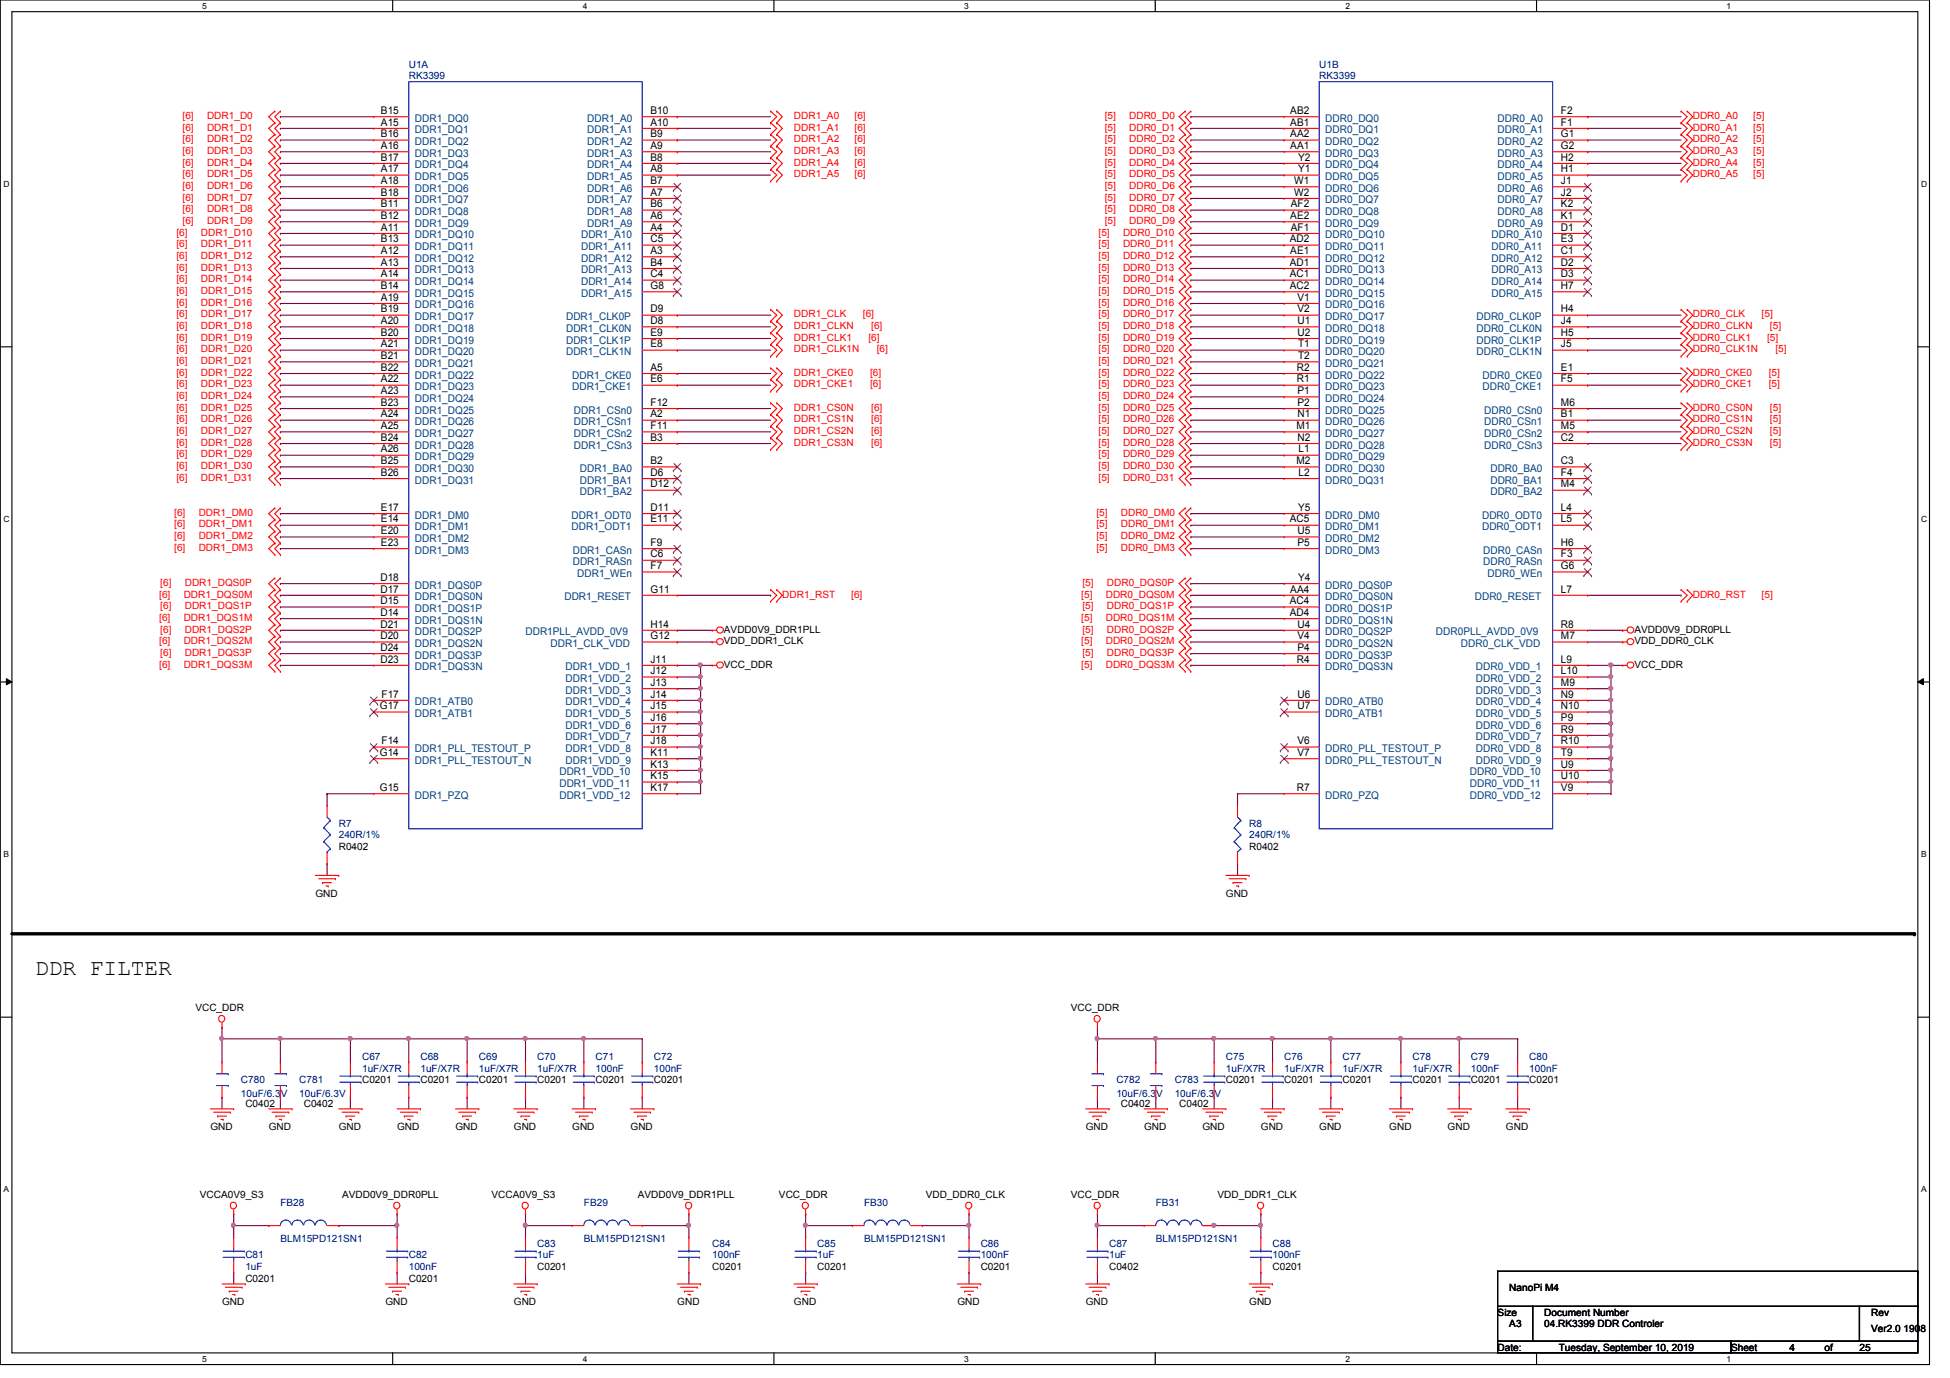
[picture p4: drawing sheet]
<svg xmlns="http://www.w3.org/2000/svg" width="297mm" height="210mm" viewBox="0 0 297 210" stroke-linecap="round" stroke-linejoin="round" font-family="sans-serif">
<defs><g id="words">
<text font-size="3.5" x="5.4" y="148.6">DDR FILTER</text>
<g font-size="1.6">
<text x="58" y="17.4">B15</text>
<text x="99.1" y="17.4">B10</text>
<text x="196.6" y="17.4">AB2</text>
<text x="237.8" y="17.4">F2</text>
<text x="58" y="19.1">A15</text>
<text x="58" y="22.7">A16</text>
<text x="58" y="20.9">B16</text>
<text x="99.1" y="22.7">A9</text>
<text x="99.1" y="20.9">B9</text>
<text x="99.1" y="19.1">A10</text>
<text x="196.6" y="19.1">AB1</text>
<text x="196.6" y="20.9">AA2</text>
<text x="196.6" y="22.7">AA1</text>
<text x="237.8" y="19.1">F1</text>
<text x="237.8" y="20.9">G1</text>
<text x="237.8" y="22.7">G2</text>
<text x="58" y="26.2">A17</text>
<text x="58" y="28">A18</text>
<text x="58" y="29.8">B18</text>
<text x="58" y="24.5">B17</text>
<text x="99.1" y="29.8">A7</text>
<text x="99.1" y="28">B7</text>
<text x="99.1" y="24.5">B8</text>
<text x="99.1" y="26.2">A8</text>
<text x="197.1" y="28">W1</text>
<text x="197.1" y="29.8">W2</text>
<text x="197.7" y="24.5">Y2</text>
<text x="197.7" y="26.2">Y1</text>
<text x="237.8" y="24.5">H2</text>
<text x="237.8" y="26.2">H1</text>
<text x="237.8" y="28">J1</text>
<text x="237.8" y="29.8">J2</text>
<text x="58" y="35.1">A11</text>
<text x="58" y="33.4">B12</text>
<text x="58" y="31.6">B11</text>
<text x="99.1" y="35.1">A4</text>
<text x="99.1" y="31.6">B6</text>
<text x="99.1" y="33.4">A6</text>
<text x="196.6" y="33.4">AE2</text>
<text x="196.6" y="31.6">AF2</text>
<text x="196.6" y="35.1">AF1</text>
<text x="237.8" y="31.6">K2</text>
<text x="237.8" y="33.4">K1</text>
<text x="237.8" y="35.1">D1</text>
<text x="58" y="36.9">B13</text>
<text x="58" y="40.5">A13</text>
<text x="58" y="38.7">A12</text>
<text x="99.1" y="36.9">C5</text>
<text x="99.1" y="38.7">A3</text>
<text x="99.1" y="40.5">B4</text>
<text x="196.5" y="36.9">AD2</text>
<text x="196.5" y="40.5">AD1</text>
<text x="196.6" y="38.7">AE1</text>
<text x="237.8" y="36.9">E3</text>
<text x="237.8" y="38.7">C1</text>
<text x="237.8" y="40.5">D2</text>
<text x="58" y="47.6">B19</text>
<text x="58" y="42.2">A14</text>
<text x="58" y="45.8">A19</text>
<text x="58" y="44">B14</text>
<text x="99.1" y="47.6">D9</text>
<text x="99.1" y="42.2">C4</text>
<text x="99.1" y="44">G8</text>
<text x="196.5" y="42.2">AC1</text>
<text x="196.5" y="44">AC2</text>
<text x="197.7" y="45.8">V1</text>
<text x="197.7" y="47.6">V2</text>
<text x="237.8" y="47.6">H4</text>
<text x="237.8" y="42.2">D3</text>
<text x="237.8" y="44">H7</text>
<text x="58" y="49.4">A20</text>
<text x="58" y="52.9">A21</text>
<text x="58" y="51.1">B20</text>
<text x="99.1" y="49.4">D8</text>
<text x="99.1" y="51.1">E9</text>
<text x="99.1" y="52.9">E8</text>
<text x="197.7" y="49.4">U1</text>
<text x="197.7" y="51.1">U2</text>
<text x="197.7" y="52.9">T1</text>
<text x="237.8" y="49.4">J4</text>
<text x="237.8" y="51.1">H5</text>
<text x="237.8" y="52.9">J5</text>
<text x="58" y="58.3">A22</text>
<text x="58" y="54.7">B21</text>
<text x="58" y="56.5">B22</text>
<text x="99.1" y="56.5">A5</text>
<text x="99.1" y="58.3">E6</text>
<text x="197.6" y="56.5">R2</text>
<text x="197.6" y="58.3">R1</text>
<text x="197.7" y="54.7">T2</text>
<text x="237.8" y="56.5">E1</text>
<text x="237.8" y="58.3">F5</text>
<text x="58" y="60">A23</text>
<text x="58" y="65.4">A25</text>
<text x="58" y="61.8">B23</text>
<text x="58" y="63.6">A24</text>
<text x="99.1" y="63.6">A2</text>
<text x="99.1" y="61.8">F12</text>
<text x="99.1" y="65.4">F11</text>
<text x="197.5" y="65.4">M1</text>
<text x="197.7" y="60">P1</text>
<text x="197.7" y="61.8">P2</text>
<text x="197.7" y="63.6">N1</text>
<text x="237.8" y="61.8">M6</text>
<text x="237.8" y="63.6">B1</text>
<text x="237.8" y="65.4">M5</text>
<text x="58" y="70.7">B25</text>
<text x="58" y="68.9">A26</text>
<text x="58" y="67.1">B24</text>
<text x="99.1" y="70.7">B2</text>
<text x="99.1" y="67.1">B3</text>
<text x="197.5" y="70.7">M2</text>
<text x="197.7" y="67.1">N2</text>
<text x="197.8" y="68.9">L1</text>
<text x="237.8" y="70.7">C3</text>
<text x="237.8" y="67.1">C2</text>
<text x="58" y="77.8">E17</text>
<text x="58" y="72.5">B26</text>
<text x="99.1" y="72.5">D6</text>
<text x="99.1" y="74.3">D12</text>
<text x="99.1" y="77.8">D11</text>
<text x="197.7" y="77.8">Y5</text>
<text x="197.8" y="72.5">L2</text>
<text x="237.8" y="72.5">F4</text>
<text x="237.8" y="74.3">M4</text>
<text x="237.8" y="77.8">L4</text>
<text x="58" y="81.4">E20</text>
<text x="58" y="79.6">E14</text>
<text x="58" y="83.1">E23</text>
<text x="99.1" y="83.1">F9</text>
<text x="99.1" y="79.6">E11</text>
<text x="196.5" y="79.6">AC5</text>
<text x="197.7" y="81.4">U5</text>
<text x="197.7" y="83.1">P5</text>
<text x="237.8" y="83.1">H6</text>
<text x="237.8" y="79.6">L5</text>
<text x="58" y="88.5">D18</text>
<text x="99.1" y="84.9">C6</text>
<text x="99.1" y="86.7">F7</text>
<text x="197.7" y="88.5">Y4</text>
<text x="237.8" y="84.9">F3</text>
<text x="237.8" y="86.7">G6</text>
<text x="58" y="95.6">D21</text>
<text x="58" y="90.3">D17</text>
<text x="58" y="93.8">D14</text>
<text x="58" y="92">D15</text>
<text x="99.1" y="90.3">G11</text>
<text x="99.1" y="95.6">H14</text>
<text x="196.5" y="92">AC4</text>
<text x="196.5" y="93.8">AD4</text>
<text x="196.6" y="90.3">AA4</text>
<text x="197.7" y="95.6">U4</text>
<text x="237.8" y="90.3">L7</text>
<text x="237.8" y="95.6">R8</text>
<text x="58" y="97.4">D20</text>
<text x="58" y="100.9">D23</text>
<text x="58" y="99.1">D24</text>
<text x="99.1" y="97.4">G12</text>
<text x="99.1" y="100.9">J11</text>
<text x="197.6" y="100.9">R4</text>
<text x="197.7" y="97.4">V4</text>
<text x="197.7" y="99.1">P4</text>
<text x="237.8" y="97.4">M7</text>
<text x="237.8" y="100.9">L9</text>
<text x="58.1" y="106.3">F17</text>
<text x="99.1" y="102.7">J12</text>
<text x="99.1" y="104.5">J13</text>
<text x="99.1" y="106.3">J14</text>
<text x="197.7" y="106.3">U6</text>
<text x="237.8" y="102.7">L10</text>
<text x="237.8" y="104.5">M9</text>
<text x="237.8" y="106.3">N9</text>
<text x="57.9" y="108">G17</text>
<text x="58.1" y="113.4">F14</text>
<text x="99.1" y="109.8">J16</text>
<text x="99.1" y="108">J15</text>
<text x="99.1" y="111.6">J17</text>
<text x="99.1" y="113.4">J18</text>
<text x="197.7" y="108">U7</text>
<text x="197.7" y="113.4">V6</text>
<text x="237.8" y="108">N10</text>
<text x="237.8" y="109.8">P9</text>
<text x="237.8" y="111.6">R9</text>
<text x="237.8" y="113.4">R10</text>
<text x="57.9" y="115.1">G14</text>
<text x="99.1" y="115.1">K11</text>
<text x="99.1" y="116.9">K13</text>
<text x="99.1" y="118.7">K15</text>
<text x="197.7" y="115.1">V7</text>
<text x="237.8" y="115.1">T9</text>
<text x="237.8" y="116.9">U9</text>
<text x="237.8" y="118.7">U10</text>
<text x="57.9" y="120.5">G15</text>
<text x="99.1" y="120.5">K17</text>
<text x="197.6" y="120.5">R7</text>
<text x="237.8" y="120.5">V9</text>
</g>
<g font-size="1.6" fill="#004080">
<text x="63.2" y="20.3">DDR1_DQ1</text>
<text x="63.2" y="23.9">DDR1_DQ3</text>
<text x="63.2" y="18.5">DDR1_DQ0</text>
<text x="63.2" y="22.1">DDR1_DQ2</text>
<text x="89.4" y="23.9">DDR1_A3</text>
<text x="89.4" y="18.5">DDR1_A0</text>
<text x="89.4" y="22.1">DDR1_A2</text>
<text x="89.4" y="20.3">DDR1_A1</text>
<text x="201.9" y="18.5">DDR0_DQ0</text>
<text x="201.9" y="20.3">DDR0_DQ1</text>
<text x="201.9" y="22.1">DDR0_DQ2</text>
<text x="201.9" y="23.9">DDR0_DQ3</text>
<text x="228.1" y="18.5">DDR0_A0</text>
<text x="228.1" y="20.3">DDR0_A1</text>
<text x="228.1" y="22.1">DDR0_A2</text>
<text x="228.1" y="23.9">DDR0_A3</text>
<text x="63.2" y="27.4">DDR1_DQ5</text>
<text x="63.2" y="29.2">DDR1_DQ6</text>
<text x="63.2" y="25.7">DDR1_DQ4</text>
<text x="89.4" y="29.2">DDR1_A6</text>
<text x="89.4" y="25.7">DDR1_A4</text>
<text x="89.4" y="27.4">DDR1_A5</text>
<text x="201.9" y="25.7">DDR0_DQ4</text>
<text x="201.9" y="27.4">DDR0_DQ5</text>
<text x="201.9" y="29.2">DDR0_DQ6</text>
<text x="228.1" y="25.7">DDR0_A4</text>
<text x="228.1" y="27.4">DDR0_A5</text>
<text x="228.1" y="29.2">DDR0_A6</text>
<text x="63.2" y="34.5">DDR1_DQ9</text>
<text x="63.2" y="32.8">DDR1_DQ8</text>
<text x="63.2" y="31">DDR1_DQ7</text>
<text x="89.4" y="31">DDR1_A7</text>
<text x="89.4" y="32.8">DDR1_A8</text>
<text x="89.4" y="34.5">DDR1_A9</text>
<text x="201.9" y="31">DDR0_DQ7</text>
<text x="201.9" y="32.8">DDR0_DQ8</text>
<text x="201.9" y="34.5">DDR0_DQ9</text>
<text x="228.1" y="31">DDR0_A7</text>
<text x="228.1" y="32.8">DDR0_A8</text>
<text x="228.1" y="34.5">DDR0_A9</text>
<text x="63.2" y="36.3">DDR1_DQ10</text>
<text x="63.2" y="38.1">DDR1_DQ11</text>
<text x="63.2" y="41.7">DDR1_DQ13</text>
<text x="63.2" y="39.9">DDR1_DQ12</text>
<text x="88.5" y="36.3">DDR1_A10</text>
<text x="88.5" y="38.1">DDR1_A11</text>
<text x="88.5" y="39.9">DDR1_A12</text>
<text x="88.5" y="41.7">DDR1_A13</text>
<text x="201.9" y="36.3">DDR0_DQ10</text>
<text x="201.9" y="38.1">DDR0_DQ11</text>
<text x="201.9" y="39.9">DDR0_DQ12</text>
<text x="201.9" y="41.7">DDR0_DQ13</text>
<text x="227.2" y="36.3">DDR0_A10</text>
<text x="227.2" y="38.1">DDR0_A11</text>
<text x="227.2" y="39.9">DDR0_A12</text>
<text x="227.2" y="41.7">DDR0_A13</text>
<text x="63.2" y="43.4">DDR1_DQ14</text>
<text x="63.2" y="47">DDR1_DQ16</text>
<text x="63.2" y="45.2">DDR1_DQ15</text>
<text x="88.5" y="43.4">DDR1_A14</text>
<text x="88.5" y="45.2">DDR1_A15</text>
<text x="201.9" y="43.4">DDR0_DQ14</text>
<text x="201.9" y="45.2">DDR0_DQ15</text>
<text x="201.9" y="47">DDR0_DQ16</text>
<text x="227.2" y="43.4">DDR0_A14</text>
<text x="227.2" y="45.2">DDR0_A15</text>
<text x="63.2" y="50.5">DDR1_DQ18</text>
<text x="63.2" y="48.8">DDR1_DQ17</text>
<text x="63.2" y="52.3">DDR1_DQ19</text>
<text x="86.2" y="50.5">DDR1_CLK0N</text>
<text x="86.2" y="48.8">DDR1_CLK0P</text>
<text x="86.2" y="52.3">DDR1_CLK1P</text>
<text x="201.9" y="48.8">DDR0_DQ17</text>
<text x="201.9" y="50.5">DDR0_DQ18</text>
<text x="201.9" y="52.3">DDR0_DQ19</text>
<text x="224.9" y="48.8">DDR0_CLK0P</text>
<text x="224.9" y="50.5">DDR0_CLK0N</text>
<text x="224.9" y="52.3">DDR0_CLK1P</text>
<text x="63.2" y="54.1">DDR1_DQ20</text>
<text x="63.2" y="59.4">DDR1_DQ23</text>
<text x="63.2" y="55.9">DDR1_DQ21</text>
<text x="63.2" y="57.7">DDR1_DQ22</text>
<text x="86.2" y="54.1">DDR1_CLK1N</text>
<text x="87.2" y="57.7">DDR1_CKE0</text>
<text x="87.2" y="59.4">DDR1_CKE1</text>
<text x="201.9" y="54.1">DDR0_DQ20</text>
<text x="201.9" y="55.9">DDR0_DQ21</text>
<text x="201.9" y="57.7">DDR0_DQ22</text>
<text x="201.9" y="59.4">DDR0_DQ23</text>
<text x="224.9" y="54.1">DDR0_CLK1N</text>
<text x="225.8" y="57.7">DDR0_CKE0</text>
<text x="225.8" y="59.4">DDR0_CKE1</text>
<text x="63.2" y="61.2">DDR1_DQ24</text>
<text x="63.2" y="63">DDR1_DQ25</text>
<text x="63.2" y="64.8">DDR1_DQ26</text>
<text x="87.4" y="64.8">DDR1_CSn1</text>
<text x="87.4" y="63">DDR1_CSn0</text>
<text x="201.9" y="61.2">DDR0_DQ24</text>
<text x="201.9" y="63">DDR0_DQ25</text>
<text x="201.9" y="64.8">DDR0_DQ26</text>
<text x="226.1" y="63">DDR0_CSn0</text>
<text x="226.1" y="64.8">DDR0_CSn1</text>
<text x="63.2" y="66.5">DDR1_DQ27</text>
<text x="63.2" y="71.9">DDR1_DQ30</text>
<text x="63.2" y="70.1">DDR1_DQ29</text>
<text x="63.2" y="68.3">DDR1_DQ28</text>
<text x="87.4" y="66.5">DDR1_CSn2</text>
<text x="87.4" y="68.3">DDR1_CSn3</text>
<text x="88.3" y="71.9">DDR1_BA0</text>
<text x="201.9" y="66.5">DDR0_DQ27</text>
<text x="201.9" y="68.3">DDR0_DQ28</text>
<text x="201.9" y="70.1">DDR0_DQ29</text>
<text x="201.9" y="71.9">DDR0_DQ30</text>
<text x="226.1" y="66.5">DDR0_CSn2</text>
<text x="226.1" y="68.3">DDR0_CSn3</text>
<text x="227" y="71.9">DDR0_BA0</text>
<text x="63.2" y="73.7">DDR1_DQ31</text>
<text x="88.3" y="73.7">DDR1_BA1</text>
<text x="88.3" y="75.4">DDR1_BA2</text>
<text x="201.9" y="73.7">DDR0_DQ31</text>
<text x="227" y="73.7">DDR0_BA1</text>
<text x="227" y="75.4">DDR0_BA2</text>
<text x="63.2" y="82.6">DDR1_DM2</text>
<text x="63.2" y="79">DDR1_DM0</text>
<text x="63.2" y="80.8">DDR1_DM1</text>
<text x="87.1" y="80.8">DDR1_ODT1</text>
<text x="87.1" y="79">DDR1_ODT0</text>
<text x="201.9" y="79">DDR0_DM0</text>
<text x="201.9" y="80.8">DDR0_DM1</text>
<text x="201.9" y="82.6">DDR0_DM2</text>
<text x="225.8" y="79">DDR0_ODT0</text>
<text x="225.8" y="80.8">DDR0_ODT1</text>
<text x="63.2" y="84.3">DDR1_DM3</text>
<text x="63.2" y="89.7">DDR1_DQS0P</text>
<text x="87.2" y="84.3">DDR1_CASn</text>
<text x="87.2" y="86.1">DDR1_RASn</text>
<text x="87.9" y="87.9">DDR1_WEn</text>
<text x="201.9" y="89.7">DDR0_DQS0P</text>
<text x="201.9" y="84.3">DDR0_DM3</text>
<text x="225.9" y="84.3">DDR0_CASn</text>
<text x="225.9" y="86.1">DDR0_RASn</text>
<text x="226.6" y="87.9">DDR0_WEn</text>
<text x="63.2" y="91.4">DDR1_DQS0N</text>
<text x="63.2" y="95">DDR1_DQS1N</text>
<text x="63.2" y="93.2">DDR1_DQS1P</text>
<text x="86" y="91.4">DDR1_RESET</text>
<text x="201.9" y="91.4">DDR0_DQS0N</text>
<text x="201.9" y="93.2">DDR0_DQS1P</text>
<text x="201.9" y="95">DDR0_DQS1N</text>
<text x="224.7" y="91.4">DDR0_RESET</text>
<text x="63.2" y="98.6">DDR1_DQS2N</text>
<text x="63.2" y="96.8">DDR1_DQS2P</text>
<text x="63.2" y="100.3">DDR1_DQS3P</text>
<text x="80" y="96.8">DDR1PLL_AVDD_0V9</text>
<text x="83.9" y="98.6">DDR1_CLK_VDD</text>
<text x="201.9" y="96.8">DDR0_DQS2P</text>
<text x="201.9" y="98.6">DDR0_DQS2N</text>
<text x="201.9" y="100.3">DDR0_DQS3P</text>
<text x="218.7" y="96.8">DDR0PLL_AVDD_0V9</text>
<text x="222.5" y="98.6">DDR0_CLK_VDD</text>
<text x="63.2" y="102.1">DDR1_DQS3N</text>
<text x="63.2" y="107.4">DDR1_ATB0</text>
<text x="86.1" y="102.1">DDR1_VDD_1</text>
<text x="86.1" y="103.9">DDR1_VDD_2</text>
<text x="86.1" y="105.7">DDR1_VDD_3</text>
<text x="86.1" y="107.4">DDR1_VDD_4</text>
<text x="201.9" y="102.1">DDR0_DQS3N</text>
<text x="201.9" y="107.4">DDR0_ATB0</text>
<text x="224.8" y="102.1">DDR0_VDD_1</text>
<text x="224.8" y="103.9">DDR0_VDD_2</text>
<text x="224.8" y="105.7">DDR0_VDD_3</text>
<text x="224.8" y="107.4">DDR0_VDD_4</text>
<text x="63.2" y="109.2">DDR1_ATB1</text>
<text x="86.1" y="111">DDR1_VDD_6</text>
<text x="86.1" y="109.2">DDR1_VDD_5</text>
<text x="86.1" y="112.8">DDR1_VDD_7</text>
<text x="201.9" y="109.2">DDR0_ATB1</text>
<text x="224.8" y="109.2">DDR0_VDD_5</text>
<text x="224.8" y="111">DDR0_VDD_6</text>
<text x="224.8" y="112.8">DDR0_VDD_7</text>
<text x="63.2" y="116.3">DDR1_PLL_TESTOUT_N</text>
<text x="63.2" y="114.6">DDR1_PLL_TESTOUT_P</text>
<text x="85.2" y="118.1">DDR1_VDD_10</text>
<text x="85.2" y="119.9">DDR1_VDD_11</text>
<text x="86.1" y="114.6">DDR1_VDD_8</text>
<text x="86.1" y="116.3">DDR1_VDD_9</text>
<text x="201.9" y="116.3">DDR0_PLL_TESTOUT_N</text>
<text x="201.9" y="114.6">DDR0_PLL_TESTOUT_P</text>
<text x="223.9" y="118.1">DDR0_VDD_10</text>
<text x="223.9" y="119.9">DDR0_VDD_11</text>
<text x="224.8" y="114.6">DDR0_VDD_8</text>
<text x="224.8" y="116.3">DDR0_VDD_9</text>
<text x="63.2" y="121.7">DDR1_PZQ</text>
<text x="85.2" y="121.7">DDR1_VDD_12</text>
<text x="201.9" y="121.7">DDR0_PZQ</text>
<text x="223.9" y="121.7">DDR0_VDD_12</text>
</g>
<g font-size="1.5" fill="#000080">
<text x="62.3" y="10.3">U1A</text>
<text x="201" y="10.3">U1B</text>
<text x="62.3" y="12.1">RK3399</text>
<text x="201" y="12.1">RK3399</text>
<text x="51.6" y="125.9">R7</text>
<text x="190.3" y="125.9">R8</text>
<text x="51.6" y="127.7">240R/1%</text>
<text x="190.3" y="127.7">240R/1%</text>
<text x="55.2" y="161.5">C67</text>
<text x="64" y="161.5">C68</text>
<text x="72.9" y="161.5">C69</text>
<text x="81.8" y="161.5">C70</text>
<text x="90.7" y="161.5">C71</text>
<text x="99.6" y="161.5">C72</text>
<text x="186.7" y="161.5">C75</text>
<text x="195.6" y="161.5">C76</text>
<text x="204.5" y="161.5">C77</text>
<text x="215.2" y="161.5">C78</text>
<text x="224.1" y="161.5">C79</text>
<text x="233" y="161.5">C80</text>
<text x="36.7" y="165">C780</text>
<text x="36.7" y="167.1">10uF/6.3V</text>
<text x="45.6" y="165">C781</text>
<text x="45.6" y="167.1">10uF/6.3V</text>
<text x="55.2" y="163.2">1uF/X7R</text>
<text x="64" y="163.2">1uF/X7R</text>
<text x="72.9" y="163.2">1uF/X7R</text>
<text x="81.8" y="163.2">1uF/X7R</text>
<text x="90.7" y="163.2">100nF</text>
<text x="99.6" y="163.2">100nF</text>
<text x="170" y="165">C782</text>
<text x="170" y="167.1">10uF/6.3V</text>
<text x="178.9" y="165">C783</text>
<text x="178.9" y="167.1">10uF/6.3V</text>
<text x="186.7" y="163.2">1uF/X7R</text>
<text x="195.6" y="163.2">1uF/X7R</text>
<text x="204.5" y="163.2">1uF/X7R</text>
<text x="215.2" y="163.2">1uF/X7R</text>
<text x="224.1" y="163.2">100nF</text>
<text x="233" y="163.2">100nF</text>
<text x="42.7" y="183.7">FB28</text>
<text x="88.9" y="183.7">FB29</text>
<text x="131.6" y="183.7">FB30</text>
<text x="176.1" y="183.7">FB31</text>
<text x="37.4" y="191.7">C81</text>
<text x="42.7" y="189.2">BLM15PD121SN1</text>
<text x="62.3" y="191.7">C82</text>
<text x="81.8" y="189.9">C83</text>
<text x="81.8" y="191.7">1uF</text>
<text x="88.9" y="189.2">BLM15PD121SN1</text>
<text x="108.5" y="189.9">C84</text>
<text x="108.5" y="191.7">100nF</text>
<text x="124.5" y="189.9">C85</text>
<text x="124.5" y="191.7">1uF</text>
<text x="131.6" y="189.2">BLM15PD121SN1</text>
<text x="149.4" y="189.9">C86</text>
<text x="149.4" y="191.7">100nF</text>
<text x="168.9" y="189.9">C87</text>
<text x="168.9" y="191.7">1uF</text>
<text x="176.1" y="189.2">BLM15PD121SN1</text>
<text x="193.8" y="189.9">C88</text>
<text x="193.8" y="191.7">100nF</text>
<text x="37.4" y="193.5">1uF</text>
<text x="62.3" y="193.5">100nF</text>
</g>
<g font-size="1.5" fill="#f00">
<text x="27.8" y="23.5">[6]</text>
<text x="27.8" y="21.7">[6]</text>
<text x="27.8" y="19.9">[6]</text>
<text x="27.8" y="18.1">[6]</text>
<text x="31.5" y="23.5">DDR1_D3</text>
<text x="31.5" y="21.7">DDR1_D2</text>
<text x="31.5" y="19.9">DDR1_D1</text>
<text x="31.5" y="18.1">DDR1_D0</text>
<text x="120.9" y="18.1">DDR1_A0</text>
<text x="120.9" y="23.5">DDR1_A3</text>
<text x="120.9" y="21.7">DDR1_A2</text>
<text x="120.9" y="19.9">DDR1_A1</text>
<text x="130.2" y="18.1">[6]</text>
<text x="130.2" y="23.5">[6]</text>
<text x="130.2" y="21.7">[6]</text>
<text x="130.2" y="19.9">[6]</text>
<text x="168.3" y="23.5">[5]</text>
<text x="168.3" y="21.7">[5]</text>
<text x="168.3" y="19.9">[5]</text>
<text x="168.3" y="18.1">[5]</text>
<text x="172" y="23.5">DDR0_D3</text>
<text x="172" y="21.7">DDR0_D2</text>
<text x="172" y="19.9">DDR0_D1</text>
<text x="172" y="18.1">DDR0_D0</text>
<text x="257.8" y="18.1">DDR0_A0</text>
<text x="257.8" y="19.9">DDR0_A1</text>
<text x="257.8" y="21.7">DDR0_A2</text>
<text x="257.8" y="23.5">DDR0_A3</text>
<text x="267.1" y="18.1">[5]</text>
<text x="267.1" y="19.9">[5]</text>
<text x="267.1" y="21.7">[5]</text>
<text x="267.1" y="23.5">[5]</text>
<text x="27.8" y="28.8">[6]</text>
<text x="27.8" y="27">[6]</text>
<text x="27.8" y="25.2">[6]</text>
<text x="31.5" y="28.8">DDR1_D6</text>
<text x="31.5" y="27">DDR1_D5</text>
<text x="31.5" y="25.2">DDR1_D4</text>
<text x="120.9" y="25.2">DDR1_A4</text>
<text x="120.9" y="27">DDR1_A5</text>
<text x="130.2" y="25.2">[6]</text>
<text x="130.2" y="27">[6]</text>
<text x="168.3" y="28.8">[5]</text>
<text x="168.3" y="27">[5]</text>
<text x="168.3" y="25.2">[5]</text>
<text x="172" y="28.8">DDR0_D6</text>
<text x="172" y="27">DDR0_D5</text>
<text x="172" y="25.2">DDR0_D4</text>
<text x="257.8" y="25.2">DDR0_A4</text>
<text x="257.8" y="27">DDR0_A5</text>
<text x="267.1" y="25.2">[5]</text>
<text x="267.1" y="27">[5]</text>
<text x="26.9" y="35.9">[6]</text>
<text x="27.8" y="34.1">[6]</text>
<text x="27.8" y="32.3">[6]</text>
<text x="27.8" y="30.6">[6]</text>
<text x="30.6" y="35.9">DDR1_D10</text>
<text x="31.5" y="34.1">DDR1_D9</text>
<text x="31.5" y="32.3">DDR1_D8</text>
<text x="31.5" y="30.6">DDR1_D7</text>
<text x="167.3" y="35.9">[5]</text>
<text x="168.3" y="34.1">[5]</text>
<text x="168.3" y="32.3">[5]</text>
<text x="168.3" y="30.6">[5]</text>
<text x="171.1" y="35.9">DDR0_D10</text>
<text x="172" y="34.1">DDR0_D9</text>
<text x="172" y="32.3">DDR0_D8</text>
<text x="172" y="30.6">DDR0_D7</text>
<text x="26.9" y="41.2">[6]</text>
<text x="26.9" y="39.5">[6]</text>
<text x="26.9" y="37.7">[6]</text>
<text x="30.6" y="41.2">DDR1_D13</text>
<text x="30.6" y="39.5">DDR1_D12</text>
<text x="30.6" y="37.7">DDR1_D11</text>
<text x="167.3" y="41.2">[5]</text>
<text x="167.3" y="39.5">[5]</text>
<text x="167.3" y="37.7">[5]</text>
<text x="171.1" y="41.2">DDR0_D13</text>
<text x="171.1" y="39.5">DDR0_D12</text>
<text x="171.1" y="37.7">DDR0_D11</text>
<text x="26.9" y="46.6">[6]</text>
<text x="26.9" y="44.8">[6]</text>
<text x="26.9" y="43">[6]</text>
<text x="30.6" y="46.6">DDR1_D16</text>
<text x="30.6" y="44.8">DDR1_D15</text>
<text x="30.6" y="43">DDR1_D14</text>
<text x="167.3" y="46.6">[5]</text>
<text x="167.3" y="44.8">[5]</text>
<text x="167.3" y="43">[5]</text>
<text x="171.1" y="46.6">DDR0_D16</text>
<text x="171.1" y="44.8">DDR0_D15</text>
<text x="171.1" y="43">DDR0_D14</text>
<text x="26.9" y="53.7">[6]</text>
<text x="26.9" y="51.9">[6]</text>
<text x="26.9" y="50.1">[6]</text>
<text x="26.9" y="48.3">[6]</text>
<text x="30.6" y="53.7">DDR1_D20</text>
<text x="30.6" y="51.9">DDR1_D19</text>
<text x="30.6" y="50.1">DDR1_D18</text>
<text x="30.6" y="48.3">DDR1_D17</text>
<text x="120.9" y="48.3">DDR1_CLK</text>
<text x="120.9" y="50.1">DDR1_CLKN</text>
<text x="120.9" y="51.9">DDR1_CLK1</text>
<text x="120.9" y="53.7">DDR1_CLK1N</text>
<text x="131.4" y="48.3">[6]</text>
<text x="132.3" y="51.9">[6]</text>
<text x="132.7" y="50.1">[6]</text>
<text x="133.6" y="53.7">[6]</text>
<text x="167.3" y="53.7">[5]</text>
<text x="167.3" y="51.9">[5]</text>
<text x="167.3" y="50.1">[5]</text>
<text x="167.3" y="48.3">[5]</text>
<text x="171.1" y="53.7">DDR0_D20</text>
<text x="171.1" y="51.9">DDR0_D19</text>
<text x="171.1" y="50.1">DDR0_D18</text>
<text x="171.1" y="48.3">DDR0_D17</text>
<text x="257.8" y="48.3">DDR0_CLK</text>
<text x="257.8" y="50.1">DDR0_CLKN</text>
<text x="257.8" y="51.9">DDR0_CLK1</text>
<text x="257.8" y="53.7">DDR0_CLK1N</text>
<text x="268.3" y="48.3">[5]</text>
<text x="269.2" y="51.9">[5]</text>
<text x="269.6" y="50.1">[5]</text>
<text x="270.5" y="53.7">[5]</text>
<text x="26.9" y="59">[6]</text>
<text x="26.9" y="57.2">[6]</text>
<text x="26.9" y="55.5">[6]</text>
<text x="30.6" y="59">DDR1_D23</text>
<text x="30.6" y="57.2">DDR1_D22</text>
<text x="30.6" y="55.5">DDR1_D21</text>
<text x="120.9" y="57.2">DDR1_CKE0</text>
<text x="120.9" y="59">DDR1_CKE1</text>
<text x="132.5" y="57.2">[6]</text>
<text x="132.5" y="59">[6]</text>
<text x="167.3" y="59">[5]</text>
<text x="167.3" y="57.2">[5]</text>
<text x="167.3" y="55.5">[5]</text>
<text x="171.1" y="59">DDR0_D23</text>
<text x="171.1" y="57.2">DDR0_D22</text>
<text x="171.1" y="55.5">DDR0_D21</text>
<text x="257.8" y="57.2">DDR0_CKE0</text>
<text x="257.8" y="59">DDR0_CKE1</text>
<text x="269.4" y="57.2">[5]</text>
<text x="269.4" y="59">[5]</text>
<text x="26.9" y="64.3">[6]</text>
<text x="26.9" y="62.6">[6]</text>
<text x="26.9" y="60.8">[6]</text>
<text x="30.6" y="64.3">DDR1_D26</text>
<text x="30.6" y="62.6">DDR1_D25</text>
<text x="30.6" y="60.8">DDR1_D24</text>
<text x="120.9" y="62.6">DDR1_CS0N</text>
<text x="120.9" y="64.3">DDR1_CS1N</text>
<text x="132.7" y="62.6">[6]</text>
<text x="132.7" y="64.3">[6]</text>
<text x="167.3" y="64.3">[5]</text>
<text x="167.3" y="62.6">[5]</text>
<text x="167.3" y="60.8">[5]</text>
<text x="171.1" y="64.3">DDR0_D26</text>
<text x="171.1" y="62.6">DDR0_D25</text>
<text x="171.1" y="60.8">DDR0_D24</text>
<text x="257.8" y="62.6">DDR0_CS0N</text>
<text x="257.8" y="64.3">DDR0_CS1N</text>
<text x="269.6" y="62.6">[5]</text>
<text x="269.6" y="64.3">[5]</text>
<text x="26.9" y="71.5">[6]</text>
<text x="26.9" y="69.7">[6]</text>
<text x="26.9" y="67.9">[6]</text>
<text x="26.9" y="66.1">[6]</text>
<text x="30.6" y="71.5">DDR1_D30</text>
<text x="30.6" y="69.7">DDR1_D29</text>
<text x="30.6" y="67.9">DDR1_D28</text>
<text x="30.6" y="66.1">DDR1_D27</text>
<text x="120.9" y="66.1">DDR1_CS2N</text>
<text x="120.9" y="67.9">DDR1_CS3N</text>
<text x="132.7" y="66.1">[6]</text>
<text x="132.7" y="67.9">[6]</text>
<text x="167.3" y="71.5">[5]</text>
<text x="167.3" y="69.7">[5]</text>
<text x="167.3" y="67.9">[5]</text>
<text x="167.3" y="66.1">[5]</text>
<text x="171.1" y="71.5">DDR0_D30</text>
<text x="171.1" y="69.7">DDR0_D29</text>
<text x="171.1" y="67.9">DDR0_D28</text>
<text x="171.1" y="66.1">DDR0_D27</text>
<text x="257.8" y="66.1">DDR0_CS2N</text>
<text x="257.8" y="67.9">DDR0_CS3N</text>
<text x="269.6" y="66.1">[5]</text>
<text x="269.6" y="67.9">[5]</text>
<text x="26.9" y="73.2">[6]</text>
<text x="30.6" y="73.2">DDR1_D31</text>
<text x="167.3" y="73.2">[5]</text>
<text x="171.1" y="73.2">DDR0_D31</text>
<text x="26.5" y="78.6">[6]</text>
<text x="26.5" y="80.3">[6]</text>
<text x="26.5" y="82.1">[6]</text>
<text x="26.5" y="83.9">[6]</text>
<text x="30.3" y="78.6">DDR1_DM0</text>
<text x="30.3" y="80.3">DDR1_DM1</text>
<text x="30.3" y="82.1">DDR1_DM2</text>
<text x="30.3" y="83.9">DDR1_DM3</text>
<text x="167" y="78.6">[5]</text>
<text x="167" y="80.3">[5]</text>
<text x="167" y="82.1">[5]</text>
<text x="167" y="83.9">[5]</text>
<text x="170.7" y="78.6">DDR0_DM0</text>
<text x="170.7" y="80.3">DDR0_DM1</text>
<text x="170.7" y="82.1">DDR0_DM2</text>
<text x="170.7" y="83.9">DDR0_DM3</text>
<text x="24.4" y="89.2">[6]</text>
<text x="28.1" y="89.2">DDR1_DQS0P</text>
<text x="164.9" y="89.2">[5]</text>
<text x="168.6" y="89.2">DDR0_DQS0P</text>
<text x="24.3" y="94.6">[6]</text>
<text x="24.3" y="91">[6]</text>
<text x="24.4" y="92.8">[6]</text>
<text x="28" y="94.6">DDR1_DQS1M</text>
<text x="28" y="91">DDR1_DQS0M</text>
<text x="28.1" y="92.8">DDR1_DQS1P</text>
<text x="119.2" y="91">DDR1_RST</text>
<text x="129.7" y="91">[6]</text>
<text x="164.7" y="94.6">[5]</text>
<text x="164.7" y="91">[5]</text>
<text x="164.9" y="92.8">[5]</text>
<text x="168.4" y="94.6">DDR0_DQS1M</text>
<text x="168.4" y="91">DDR0_DQS0M</text>
<text x="168.6" y="92.8">DDR0_DQS1P</text>
<text x="257.8" y="91">DDR0_RST</text>
<text x="268.3" y="91">[5]</text>
<text x="24.3" y="101.7">[6]</text>
<text x="24.3" y="98.1">[6]</text>
<text x="24.4" y="99.9">[6]</text>
<text x="24.4" y="96.4">[6]</text>
<text x="28" y="101.7">DDR1_DQS3M</text>
<text x="28" y="98.1">DDR1_DQS2M</text>
<text x="28.1" y="99.9">DDR1_DQS3P</text>
<text x="28.1" y="96.4">DDR1_DQS2P</text>
<text x="164.7" y="101.7">[5]</text>
<text x="164.7" y="98.1">[5]</text>
<text x="164.9" y="99.9">[5]</text>
<text x="164.9" y="96.4">[5]</text>
<text x="168.4" y="101.7">DDR0_DQS3M</text>
<text x="168.4" y="98.1">DDR0_DQS2M</text>
<text x="168.6" y="99.9">DDR0_DQS3P</text>
<text x="168.6" y="96.4">DDR0_DQS2P</text>
</g>
<g font-size="1.5">
<text x="110.3" y="101.7">VCC_DDR</text>
<text x="110.3" y="96.4">AVDD0V9_DDR1PLL</text>
<text x="110.3" y="98.1">VDD_DDR1_CLK</text>
<text x="249" y="101.7">VCC_DDR</text>
<text x="249" y="96.4">AVDD0V9_DDR0PLL</text>
<text x="249" y="98.1">VDD_DDR0_CLK</text>
<text x="51.6" y="129.5">R0402</text>
<text x="190.3" y="129.5">R0402</text>
<text x="48" y="136.6">GND</text>
<text x="186.7" y="136.6">GND</text>
<text x="29.8" y="154">VCC_DDR</text>
<text x="163.1" y="154">VCC_DDR</text>
<text x="55.2" y="165">C0201</text>
<text x="64" y="165">C0201</text>
<text x="72.9" y="165">C0201</text>
<text x="81.8" y="165">C0201</text>
<text x="90.7" y="165">C0201</text>
<text x="99.6" y="165">C0201</text>
<text x="186.7" y="165">C0201</text>
<text x="195.6" y="165">C0201</text>
<text x="204.5" y="165">C0201</text>
<text x="215.2" y="165">C0201</text>
<text x="224.1" y="165">C0201</text>
<text x="233" y="165">C0201</text>
<text x="32" y="172.1">GND</text>
<text x="37.4" y="168.6">C0402</text>
<text x="40.9" y="172.1">GND</text>
<text x="46.3" y="168.6">C0402</text>
<text x="51.6" y="172.1">GND</text>
<text x="60.5" y="172.1">GND</text>
<text x="69.4" y="172.1">GND</text>
<text x="78.3" y="172.1">GND</text>
<text x="87.2" y="172.1">GND</text>
<text x="96.1" y="172.1">GND</text>
<text x="165.4" y="172.1">GND</text>
<text x="170.7" y="168.6">C0402</text>
<text x="174.3" y="172.1">GND</text>
<text x="179.6" y="168.6">C0402</text>
<text x="183.2" y="172.1">GND</text>
<text x="192.1" y="172.1">GND</text>
<text x="201" y="172.1">GND</text>
<text x="211.6" y="172.1">GND</text>
<text x="220.5" y="172.1">GND</text>
<text x="229.4" y="172.1">GND</text>
<text x="30.4" y="182.5">VCCA0V9_S3</text>
<text x="52.1" y="182.5">AVDD0V9_DDR0PLL</text>
<text x="74.9" y="182.5">VCCA0V9_S3</text>
<text x="97.2" y="182.5">AVDD0V9_DDR1PLL</text>
<text x="118.7" y="182.5">VCC_DDR</text>
<text x="141" y="182.5">VDD_DDR0_CLK</text>
<text x="163.1" y="182.5">VCC_DDR</text>
<text x="185.5" y="182.5">VDD_DDR1_CLK</text>
<text x="37.4" y="195.2">C0201</text>
<text x="62.3" y="195.2">C0201</text>
<text x="81.8" y="193.5">C0201</text>
<text x="108.5" y="193.5">C0201</text>
<text x="124.5" y="193.5">C0201</text>
<text x="149.4" y="193.5">C0201</text>
<text x="168.9" y="193.5">C0402</text>
<text x="193.8" y="193.5">C0201</text>
<text x="229.9" y="196.7">NanoPi M4</text>
<text x="33.8" y="198.8">GND</text>
<text x="58.7" y="198.8">GND</text>
<text x="78.3" y="198.8">GND</text>
<text x="103.2" y="198.8">GND</text>
<text x="120.9" y="198.8">GND</text>
<text x="145.8" y="198.8">GND</text>
<text x="165.4" y="198.8">GND</text>
<text x="190.3" y="198.8">GND</text>
<text x="228.1" y="200.4">Size</text>
<text x="229.9" y="202.2">A3</text>
<text x="235.2" y="200.4">Document Number</text>
<text x="235.2" y="202.2">04.RK3399 DDR Controler</text>
<text x="285" y="202.9">Ver2.0 1908</text>
<text x="285" y="200.4">Rev</text>
<text x="228.1" y="205.7">Date:</text>
<text x="237.4" y="205.7">Tuesday, September 10, 2019</text>
<text x="263.7" y="205.7">Sheet</text>
<text x="272.6" y="205.7">4</text>
<text x="277.9" y="205.7">of</text>
<text x="283.2" y="205.7">25</text>
</g>
<g font-size="1.3">
<text x="30.8" y="1.4">5</text>
<text x="88.8" y="1.4">4</text>
<text x="146.9" y="1.4">3</text>
<text x="204.9" y="1.4">2</text>
<text x="263" y="1.4">1</text>
<text x=".5" y="28.4">D</text>
<text x="292.6" y="28.4">D</text>
<text x=".5" y="79.5">C</text>
<text x="292.6" y="79.5">C</text>
<text x=".5" y="130.6">B</text>
<text x="292.6" y="130.6">B</text>
<text x=".5" y="181.6">A</text>
<text x="292.6" y="181.6">A</text>
<text x="30.8" y="207.5">5</text>
<text x="88.8" y="207.5">4</text>
<text x="146.9" y="207.5">3</text>
<text x="204.9" y="207.5">2</text>
<text x="263" y="207.5">1</text>
</g>
</g></defs>
<path d="M0 0h293.9v207.9h-293.9zM1.8 1.8h290.3v204.3h-290.3z" fill="none" stroke="#000" stroke-width=".17"/>
<g fill="#fff">
<path d="M30.8 .3h.7v1.4h-.7z"/>
<path d="M30.8 206.3h.7v1.5h-.7z"/>
</g>
<path d="M59.8 0v1.8M59.8 206.1v1.8" fill="none" stroke="#000" stroke-width=".17"/>
<g fill="#fff">
<path d="M88.8 .3h.6v1.4h-.6z"/>
<path d="M88.8 206.3h.6v1.5h-.6z"/>
</g>
<path d="M117.9 0v1.8M117.9 206.1v1.8" fill="none" stroke="#000" stroke-width=".17"/>
<g fill="#fff">
<path d="M146.9 .3h.6v1.4h-.6z"/>
<path d="M146.9 206.3h.6v1.5h-.6z"/>
</g>
<path d="M176 0v1.8M176 206.1v1.8" fill="none" stroke="#000" stroke-width=".17"/>
<g fill="#fff">
<path d="M204.9 .3h.7v1.4h-.7z"/>
<path d="M204.9 206.3h.7v1.5h-.7z"/>
</g>
<path d="M234.1 0v1.8M234.1 206.1v1.8" fill="none" stroke="#000" stroke-width=".17"/>
<g fill="#fff">
<path d="M263 .3h.7v1.4h-.7z"/>
<path d="M263 206.3h.7v1.5h-.7z"/>
<path d="M.5 27.3h1v1.4h-1z"/>
<path d="M292.6 27.3h1v1.4h-1z"/>
<path d="M.5 78.3h1v1.5h-1z"/>
<path d="M292.6 78.3h1v1.5h-1z"/>
</g>
<path d="M0 52.8h1.8M292.1 52.8h1.8" fill="none" stroke="#000" stroke-width=".17"/>
<g fill="#fff">
<path d="M.5 129.4h.9v1.4h-.9z"/>
<path d="M292.6 129.4h.9v1.4h-.9z"/>
</g>
<path d="M0 103.9h1.8M292.1 103.9h1.8" fill="none" stroke="#000" stroke-width=".17"/>
<path d="M1 103.4l.8 .5-.8 .4zM292.1 103.9l.9-.5v.9z" fill="#000"/>
<path d="M1 103.4l.8 .5-.8 .4zM292.1 103.9l.9-.5v.9z" fill="none" stroke="#000" stroke-width=".15"/>
<g fill="#fff">
<path d="M.5 180.4h.8v1.5h-.8z"/>
<path d="M292.6 180.4h.8v1.5h-.8z"/>
</g>
<path d="M0 154.9h1.8M292.1 154.9h1.8" fill="none" stroke="#000" stroke-width=".17"/>
<path d="M1.8 142.2h289.8" fill="none" stroke="#000" stroke-width=".51"/>
<circle cx="291.6" cy="142.2" r=".25" fill="#000"/>
<g fill="none" stroke="#800040" stroke-width=".17">
<path d="M42.7 158.2h.1M42.7 158.2h28.5M42.7 158.2v3.6M53.4 158.2h.1M53.4 158.2v3.6M62.3 158.2h.1M62.3 158.2v3.6M80 158.2h.1M80 158.2v3.6M80 158.2h8.9M88.9 158.2h.1M88.9 158.2v3.6"/>
<path d="M97.8 158.2h.1M97.8 158.2v3.6M42.7 167.1h.1M42.7 167.1v1.8M53.4 167.1h.1M53.4 167.1v1.8M62.3 167.1h.1M62.3 167.1v1.8M71.2 167.1h.1M71.2 167.1v1.8M80 167.1h.1M80 167.1v1.8"/>
<path d="M88.9 167.1h.1M88.9 167.1v1.8M97.8 167.1h.1M97.8 167.1v1.8"/>
</g>
<circle cx="62.2" cy="158.2" r=".31" fill="#f0f"/>
<circle cx="62.2" cy="158.2" r=".31" fill="none" stroke="#f0f" stroke-width=".17"/>
<circle cx="53.3" cy="158.2" r=".31" fill="#f0f"/>
<circle cx="53.3" cy="158.2" r=".31" fill="none" stroke="#f0f" stroke-width=".17"/>
<path d="M88.9 158.2h.1M88.9 158.2h8.9" fill="none" stroke="#800040" stroke-width=".17"/>
<circle cx="88.9" cy="158.2" r=".31" fill="#f0f"/>
<circle cx="88.9" cy="158.2" r=".31" fill="none" stroke="#f0f" stroke-width=".17"/>
<path d="M33.8 156.5h.1M33.8 156.5v1.7" fill="none" stroke="#800040" stroke-width=".17"/>
<circle cx="33.8" cy="158.2" r=".31" fill="#f0f"/>
<circle cx="33.8" cy="158.2" r=".31" fill="none" stroke="#f0f" stroke-width=".17"/>
<path d="M71.2 158.2h.1M71.2 158.2v3.6M71.2 158.2h8.8" fill="none" stroke="#800040" stroke-width=".17"/>
<circle cx="80" cy="158.2" r=".31" fill="#f0f"/>
<circle cx="80" cy="158.2" r=".31" fill="none" stroke="#f0f" stroke-width=".17"/>
<circle cx="71.1" cy="158.2" r=".31" fill="#f0f"/>
<circle cx="71.1" cy="158.2" r=".31" fill="none" stroke="#f0f" stroke-width=".17"/>
<path d="M33.8 158.2h.1M33.8 158.2v3.6M33.8 158.2h8.9M33.8 167.1h.1M33.8 167.1v1.8" fill="none" stroke="#800040" stroke-width=".17"/>
<circle cx="42.7" cy="158.2" r=".31" fill="#f0f"/>
<circle cx="42.7" cy="158.2" r=".31" fill="none" stroke="#f0f" stroke-width=".17"/>
<path d="M103.2 101.3h.1M103.2 101.3h3.5M49.8 120.9h.1M49.8 131.6h.1M49.8 120.9h7.1M49.8 120.9v1.8M49.8 131.6v1.7" fill="none" stroke="#800040" stroke-width=".17"/>
<circle cx="106.7" cy="101.3" r=".31" fill="#f0f"/>
<circle cx="106.7" cy="101.3" r=".31" fill="none" stroke="#f0f" stroke-width=".17"/>
<path d="M103.2 103.1h.1M103.2 103.1h3.5M106.7 101.3h.1M106.7 103.1h.1M106.7 101.3v3.6M106.7 101.3h1.8M103.2 120.9h.1M103.2 120.9h3.5" fill="none" stroke="#800040" stroke-width=".17"/>
<circle cx="106.7" cy="103.1" r=".31" fill="#f0f"/>
<circle cx="106.7" cy="103.1" r=".31" fill="none" stroke="#f0f" stroke-width=".17"/>
<path d="M103.2 104.9h.1M103.2 104.9h3.5M106.7 104.9h.1M106.7 104.9v1.8" fill="none" stroke="#800040" stroke-width=".17"/>
<circle cx="106.7" cy="106.6" r=".31" fill="#f0f"/>
<circle cx="106.7" cy="106.6" r=".31" fill="none" stroke="#f0f" stroke-width=".17"/>
<circle cx="106.7" cy="104.8" r=".31" fill="#f0f"/>
<circle cx="106.7" cy="104.8" r=".31" fill="none" stroke="#f0f" stroke-width=".17"/>
<path d="M103.2 106.7h.1M103.2 106.7h3.5M106.7 106.7h.1M106.7 106.7v1.8" fill="none" stroke="#800040" stroke-width=".17"/>
<circle cx="106.7" cy="108.4" r=".31" fill="#f0f"/>
<circle cx="106.7" cy="108.4" r=".31" fill="none" stroke="#f0f" stroke-width=".17"/>
<path d="M103.2 108.5h.1M103.2 110.2h.1M103.2 108.5h3.5M103.2 110.2h3.5M106.7 108.5h.1M106.7 110.2h.1M106.7 108.5v3.5" fill="none" stroke="#800040" stroke-width=".17"/>
<circle cx="106.7" cy="112" r=".31" fill="#f0f"/>
<circle cx="106.7" cy="112" r=".31" fill="none" stroke="#f0f" stroke-width=".17"/>
<circle cx="106.7" cy="110.2" r=".31" fill="#f0f"/>
<circle cx="106.7" cy="110.2" r=".31" fill="none" stroke="#f0f" stroke-width=".17"/>
<path d="M103.2 112h.1M103.2 112h3.5M106.7 112h.1M106.7 112v1.8" fill="none" stroke="#800040" stroke-width=".17"/>
<circle cx="106.7" cy="113.7" r=".31" fill="#f0f"/>
<circle cx="106.7" cy="113.7" r=".31" fill="none" stroke="#f0f" stroke-width=".17"/>
<path d="M103.2 113.8h.1M103.2 115.6h.1M103.2 113.8h3.5M103.2 115.6h3.5M106.7 113.8h.1M106.7 115.6h.1M106.7 113.8v3.5" fill="none" stroke="#800040" stroke-width=".17"/>
<circle cx="106.7" cy="115.5" r=".31" fill="#f0f"/>
<circle cx="106.7" cy="115.5" r=".31" fill="none" stroke="#f0f" stroke-width=".17"/>
<path d="M103.2 117.3h.1M103.2 117.3h3.5M106.7 117.3h.1M106.7 117.3v1.8" fill="none" stroke="#800040" stroke-width=".17"/>
<circle cx="106.7" cy="119.1" r=".31" fill="#f0f"/>
<circle cx="106.7" cy="119.1" r=".31" fill="none" stroke="#f0f" stroke-width=".17"/>
<circle cx="106.7" cy="117.3" r=".31" fill="#f0f"/>
<circle cx="106.7" cy="117.3" r=".31" fill="none" stroke="#f0f" stroke-width=".17"/>
<path d="M103.2 119.1h.1M103.2 119.1h3.5M106.7 119.1h.1M106.7 119.1v1.8M241.8 101.3h3.6M245.4 101.3h.1M245.4 101.3v1.8M241.8 120.9h3.6M245.4 120.9h.1" fill="none" stroke="#800040" stroke-width=".17"/>
<circle cx="245.3" cy="101.3" r=".31" fill="#f0f"/>
<circle cx="245.3" cy="101.3" r=".31" fill="none" stroke="#f0f" stroke-width=".17"/>
<path d="M241.8 103.1h3.6M245.4 101.3h.1M245.4 103.1h.1M245.4 101.3h1.8M245.4 103.1v1.8" fill="none" stroke="#800040" stroke-width=".17"/>
<circle cx="245.3" cy="103.1" r=".31" fill="#f0f"/>
<circle cx="245.3" cy="103.1" r=".31" fill="none" stroke="#f0f" stroke-width=".17"/>
<path d="M241.8 104.9h3.6M245.4 104.9h.1M245.4 104.9v1.8" fill="none" stroke="#800040" stroke-width=".17"/>
<circle cx="245.3" cy="106.6" r=".31" fill="#f0f"/>
<circle cx="245.3" cy="106.6" r=".31" fill="none" stroke="#f0f" stroke-width=".17"/>
<circle cx="245.3" cy="104.8" r=".31" fill="#f0f"/>
<circle cx="245.3" cy="104.8" r=".31" fill="none" stroke="#f0f" stroke-width=".17"/>
<path d="M241.8 106.7h3.6M241.8 108.5h3.6M245.4 106.7h.1M245.4 108.5h.1M245.4 106.7v3.5" fill="none" stroke="#800040" stroke-width=".17"/>
<circle cx="245.3" cy="110.2" r=".31" fill="#f0f"/>
<circle cx="245.3" cy="110.2" r=".31" fill="none" stroke="#f0f" stroke-width=".17"/>
<circle cx="245.3" cy="108.4" r=".31" fill="#f0f"/>
<circle cx="245.3" cy="108.4" r=".31" fill="none" stroke="#f0f" stroke-width=".17"/>
<path d="M241.8 110.2h3.6M241.8 112h3.6M245.4 110.2h.1M245.4 112h.1M245.4 110.2v1.8" fill="none" stroke="#800040" stroke-width=".17"/>
<circle cx="245.3" cy="112" r=".31" fill="#f0f"/>
<circle cx="245.3" cy="112" r=".31" fill="none" stroke="#f0f" stroke-width=".17"/>
<path d="M241.8 113.8h3.6M245.4 112h.1M245.4 113.8h.1M245.4 112v3.6" fill="none" stroke="#800040" stroke-width=".17"/>
<circle cx="245.3" cy="115.5" r=".31" fill="#f0f"/>
<circle cx="245.3" cy="115.5" r=".31" fill="none" stroke="#f0f" stroke-width=".17"/>
<circle cx="245.3" cy="113.7" r=".31" fill="#f0f"/>
<circle cx="245.3" cy="113.7" r=".31" fill="none" stroke="#f0f" stroke-width=".17"/>
<path d="M241.8 115.6h3.6M241.8 117.3h3.6M245.4 115.6h.1M245.4 117.3h.1M245.4 115.6v3.5" fill="none" stroke="#800040" stroke-width=".17"/>
<circle cx="245.3" cy="119.1" r=".31" fill="#f0f"/>
<circle cx="245.3" cy="119.1" r=".31" fill="none" stroke="#f0f" stroke-width=".17"/>
<circle cx="245.3" cy="117.3" r=".31" fill="#f0f"/>
<circle cx="245.3" cy="117.3" r=".31" fill="none" stroke="#f0f" stroke-width=".17"/>
<path d="M241.8 119.1h3.6M245.4 119.1h.1M245.4 119.1v1.8M188.5 120.9h.1M188.5 131.6h.1M188.5 120.9v1.8M188.5 131.6v1.7M188.5 120.9h7.1M176.1 158.2v3.6M176.1 167.1h.1M176.1 161.8h.1M176.1 167.1v1.8" fill="none" stroke="#800040" stroke-width=".17"/>
<circle cx="176" cy="158.2" r=".31" fill="#f0f"/>
<circle cx="176" cy="158.2" r=".31" fill="none" stroke="#f0f" stroke-width=".17"/>
<path d="M185 158.2h.1M185 158.2v3.6M185 158.2h8.8M193.8 158.2h.1M193.8 158.2v3.6M185 167.1h.1M185 167.1v1.8M193.8 167.1h.1M193.8 167.1v1.8" fill="none" stroke="#800040" stroke-width=".17"/>
<circle cx="193.8" cy="158.2" r=".31" fill="#f0f"/>
<circle cx="193.8" cy="158.2" r=".31" fill="none" stroke="#f0f" stroke-width=".17"/>
<circle cx="184.9" cy="158.2" r=".31" fill="#f0f"/>
<circle cx="184.9" cy="158.2" r=".31" fill="none" stroke="#f0f" stroke-width=".17"/>
<g fill="none" stroke="#800040" stroke-width=".17">
<path d="M167.2 158.2h.1M167.2 158.2v3.6M176.1 158.2h.1M176.1 158.2h8.9M202.7 158.2h.1M202.7 158.2h10.7M202.7 158.2v3.6M213.4 158.2h.1M213.4 158.2v3.6M222.3 158.2h.1M222.3 158.2v3.6M231.2 158.2h.1"/>
<path d="M231.2 158.2v3.6M167.2 167.1h.1M167.2 167.1v1.8M202.7 167.1h.1M202.7 167.1v1.8M213.4 167.1h.1M213.4 167.1v1.8M222.3 167.1h.1M222.3 167.1v1.8"/>
</g>
<circle cx="202.7" cy="158.2" r=".31" fill="#f0f"/>
<circle cx="202.7" cy="158.2" r=".31" fill="none" stroke="#f0f" stroke-width=".17"/>
<path d="M213.4 158.2h.1M213.4 158.2h8.9" fill="none" stroke="#800040" stroke-width=".17"/>
<circle cx="222.2" cy="158.2" r=".31" fill="#f0f"/>
<circle cx="222.2" cy="158.2" r=".31" fill="none" stroke="#f0f" stroke-width=".17"/>
<circle cx="213.3" cy="158.2" r=".31" fill="#f0f"/>
<circle cx="213.3" cy="158.2" r=".31" fill="none" stroke="#f0f" stroke-width=".17"/>
<path d="M167.2 158.2h.1M167.2 158.2h8.9M167.2 156.5v1.7M193.8 158.2h.1M193.8 158.2h8.9M222.3 158.2h.1M222.3 158.2h8.9" fill="none" stroke="#800040" stroke-width=".17"/>
<circle cx="167.1" cy="158.2" r=".31" fill="#f0f"/>
<circle cx="167.1" cy="158.2" r=".31" fill="none" stroke="#f0f" stroke-width=".17"/>
<path d="M35.6 186.7h5.3M40.9 186.7h.1" fill="none" stroke="#800040" stroke-width=".17"/>
<circle cx="35.5" cy="186.6" r=".31" fill="#f0f"/>
<circle cx="35.5" cy="186.6" r=".31" fill="none" stroke="#f0f" stroke-width=".17"/>
<path d="M35.6 186.7h.1M35.6 186.7v1.8M51.6 186.7h.1M60.5 184.9h.1M60.5 184.9v1.8h-8.9" fill="none" stroke="#800040" stroke-width=".17"/>
<circle cx="60.4" cy="186.6" r=".31" fill="#f0f"/>
<circle cx="60.4" cy="186.6" r=".31" fill="none" stroke="#f0f" stroke-width=".17"/>
<path d="M35.6 184.9h.1M35.6 193.8h.1M35.6 184.9v1.8M35.6 193.8v1.8M60.5 193.8h.1M60.5 186.7h.1M60.5 186.7v1.8M60.5 193.8v1.8M80 186.7h.1M80 186.7h7.2" fill="none" stroke="#800040" stroke-width=".17"/>
<circle cx="80" cy="186.6" r=".31" fill="#f0f"/>
<circle cx="80" cy="186.6" r=".31" fill="none" stroke="#f0f" stroke-width=".17"/>
<path d="M80 186.7h.1M80 186.7v1.8M104.9 184.9h.1M104.9 193.8h.1M104.9 186.7h.1M104.9 184.9v3.6M104.9 193.8v1.8" fill="none" stroke="#800040" stroke-width=".17"/>
<circle cx="104.9" cy="186.6" r=".31" fill="#f0f"/>
<circle cx="104.9" cy="186.6" r=".31" fill="none" stroke="#f0f" stroke-width=".17"/>
<path d="M80 184.9h.1M80 193.8h.1M80 184.9v1.8M80 193.8v1.8M122.7 186.7h.1M122.7 186.7h7.1M122.7 186.7v1.8" fill="none" stroke="#800040" stroke-width=".17"/>
<circle cx="122.7" cy="186.6" r=".31" fill="#f0f"/>
<circle cx="122.7" cy="186.6" r=".31" fill="none" stroke="#f0f" stroke-width=".17"/>
<path d="M122.7 184.9h.1M122.7 193.8h.1M122.7 184.9v1.8M122.7 193.8v1.8M147.6 184.9h.1M147.6 193.8h.1M147.6 186.7h.1M147.6 184.9v3.6M147.6 193.8v1.8M167.2 186.7h.1M167.2 186.7h7.1M167.2 186.7v1.8" fill="none" stroke="#800040" stroke-width=".17"/>
<circle cx="167.1" cy="186.6" r=".31" fill="#f0f"/>
<circle cx="167.1" cy="186.6" r=".31" fill="none" stroke="#f0f" stroke-width=".17"/>
<g fill="none" stroke="#800040" stroke-width=".17">
<path d="M42.7 19.6h.1M42.7 17.8h.1M42.7 19.6h14.2M42.7 17.8h14.2M103.2 17.8h.1M103.2 19.6h.1M103.2 19.6h14.2M103.2 17.8h14.2M181.4 19.6h.1M181.4 17.8h.1M181.4 19.6h14.2M181.4 17.8h14.2"/>
<path d="M241.8 19.6h.1M241.8 17.8h.1M241.8 19.6h14.3M241.8 17.8h14.3M42.7 24.9h.1M42.7 33.8h.1M42.7 32h.1M42.7 23.1h.1M42.7 37.3h.1M42.7 35.6h.1M42.7 30.2h.1M42.7 21.3h.1"/>
<path d="M42.7 39.1h.1M42.7 26.7h.1M42.7 28.4h.1M42.7 24.9h14.2M42.7 33.8h14.2M42.7 32h14.2M42.7 23.1h14.2M42.7 37.3h14.2M42.7 35.6h14.2M42.7 30.2h14.2M42.7 21.3h14.2M42.7 39.1h14.2"/>
<path d="M42.7 26.7h14.2M42.7 28.4h14.2M103.2 23.1h.1M103.2 26.7h.1M103.2 21.3h.1M103.2 24.9h.1M103.2 24.9h14.2M103.2 23.1h14.2M103.2 21.3h14.2M103.2 26.7h14.2M181.4 24.9h.1M181.4 33.8h.1"/>
<path d="M181.4 32h.1M181.4 23.1h.1M181.4 37.3h.1M181.4 35.6h.1M181.4 30.2h.1M181.4 21.3h.1M181.4 39.1h.1M181.4 26.7h.1M181.4 28.4h.1M181.4 24.9h14.2M181.4 33.8h14.2M181.4 32h14.2"/>
<path d="M181.4 23.1h14.2M181.4 37.3h14.2M181.4 35.6h14.2M181.4 30.2h14.2M181.4 21.3h14.2M181.4 39.1h14.2M181.4 26.7h14.2M181.4 28.4h14.2M241.8 23.1h.1M241.8 24.9h.1M241.8 21.3h.1M241.8 26.7h.1"/>
<path d="M241.8 24.9h14.3M241.8 23.1h14.3M241.8 21.3h14.3M241.8 26.7h14.3M42.7 51.6h.1M42.7 49.8h.1M42.7 48h.1M42.7 42.7h.1M42.7 55.1h.1M42.7 58.7h.1M42.7 40.9h.1M42.7 46.2h.1"/>
<path d="M42.7 53.3h.1M42.7 56.9h.1M42.7 44.4h.1M42.7 51.6h14.2M42.7 49.8h14.2M42.7 48h14.2M42.7 42.7h14.2M42.7 55.1h14.2M42.7 58.7h14.2M42.7 40.9h14.2M42.7 46.2h14.2M42.7 53.3h14.2"/>
<path d="M42.7 56.9h14.2M42.7 44.4h14.2M103.2 56.9h.1M103.2 58.7h.1M103.2 49.8h.1M103.2 48h.1M103.2 53.3h.1M103.2 51.6h.1M103.2 51.6h14.2M103.2 49.8h14.2M103.2 48h14.2M103.2 58.7h14.2"/>
<path d="M103.2 53.3h14.2M103.2 56.9h14.2M181.4 51.6h.1M181.4 49.8h.1M181.4 48h.1M181.4 42.7h.1M181.4 55.1h.1M181.4 58.7h.1M181.4 40.9h.1M181.4 46.2h.1M181.4 53.3h.1M181.4 56.9h.1"/>
<path d="M181.4 44.4h.1M181.4 51.6h14.2M181.4 49.8h14.2M181.4 48h14.2M181.4 42.7h14.2M181.4 55.1h14.2M181.4 58.7h14.2M181.4 40.9h14.2M181.4 46.2h14.2M181.4 53.3h14.2M181.4 56.9h14.2M181.4 44.4h14.2"/>
<path d="M241.8 49.8h.1M241.8 48h.1M241.8 56.9h.1M241.8 58.7h.1M241.8 53.3h.1M241.8 51.6h.1M241.8 51.6h14.3M241.8 49.8h14.3M241.8 48h14.3M241.8 58.7h14.3M241.8 53.3h14.3M241.8 56.9h14.3"/>
<path d="M42.7 71.1h.1M42.7 60.5h.1M42.7 64h.1M42.7 65.8h.1M42.7 69.3h.1M42.7 72.9h.1M42.7 62.2h.1M42.7 67.6h.1M42.7 78.2h.1M42.7 71.1h14.2M42.7 60.5h14.2M42.7 64h14.2"/>
<path d="M42.7 65.8h14.2M42.7 69.3h14.2M42.7 72.9h14.2M42.7 62.2h14.2M42.7 67.6h14.2M42.7 78.2h14.2M103.2 64h.1M103.2 62.2h.1M103.2 67.6h.1M103.2 65.8h.1M103.2 64h14.2M103.2 65.8h14.2"/>
<path d="M103.2 62.2h14.2M103.2 67.6h14.2M181.4 71.1h.1M181.4 60.5h.1M181.4 64h.1M181.4 65.8h.1M181.4 69.3h.1M181.4 72.9h.1M181.4 62.2h.1M181.4 67.6h.1M181.4 78.2h.1M181.4 71.1h14.2"/>
<path d="M181.4 60.5h14.2M181.4 64h14.2M181.4 65.8h14.2M181.4 69.3h14.2M181.4 72.9h14.2M181.4 62.2h14.2M181.4 67.6h14.2M181.4 78.2h14.2M241.8 62.2h.1M241.8 64h.1M241.8 65.8h.1M241.8 67.6h.1"/>
<path d="M241.8 64h14.3M241.8 65.8h14.3M241.8 62.2h14.3M241.8 67.6h14.3M42.7 94.2h.1M42.7 99.6h.1M42.7 97.8h.1M42.7 92.5h.1M42.7 90.7h.1M42.7 96h.1M42.7 88.9h.1M42.7 81.8h.1"/>
<path d="M42.7 80h.1M42.7 83.6h.1M42.7 94.2h14.2M42.7 99.6h14.2M42.7 97.8h14.2M42.7 92.5h14.2M42.7 90.7h14.2M42.7 96h14.2M42.7 88.9h14.2M42.7 81.8h14.2M42.7 80h14.2M42.7 83.6h14.2"/>
<path d="M103.2 96h.1M103.2 97.8h.1M103.2 97.8h5.3M103.2 96h5.3M181.4 94.2h.1M181.4 99.6h.1M181.4 97.8h.1M181.4 92.5h.1M181.4 90.7h.1M181.4 96h.1M181.4 88.9h.1M181.4 81.8h.1"/>
<path d="M181.4 80h.1M181.4 83.6h.1M181.4 94.2h14.2M181.4 99.6h14.2M181.4 97.8h14.2M181.4 92.5h14.2M181.4 90.7h14.2M181.4 96h14.2M181.4 88.9h14.2M181.4 81.8h14.2M181.4 80h14.2M181.4 83.6h14.2"/>
<path d="M241.8 97.8h5.4M241.8 90.7h14.3M241.8 96h5.4M247.2 96h.1M247.2 97.8h.1M256.1 90.7h.1M42.7 101.3h.1M42.7 101.3h14.2M181.4 101.3h.1M181.4 101.3h14.2M231.2 168.9h.1M231.2 167.1v1.8"/>
<path d="M97.8 186.7h7.1M104.9 186.7h.1M140.5 186.7h7.1M147.6 186.7h.1M167.2 184.9h.1M167.2 193.8h.1M167.2 184.9v1.8M167.2 193.8v1.8M183.2 186.7h1.8M185 186.7h.1M192.1 184.9h.1M192.1 193.8h.1"/>
<path d="M192.1 186.7h.1M192.1 184.9v3.6M192.1 193.8v1.8"/>
</g>
<circle cx="147.6" cy="186.6" r=".31" fill="#f0f"/>
<circle cx="147.6" cy="186.6" r=".31" fill="none" stroke="#f0f" stroke-width=".17"/>
<path d="M185 186.7h7.1M192.1 186.7h.1" fill="none" stroke="#800040" stroke-width=".17"/>
<circle cx="184.9" cy="186.6" r=".31" fill="#f0f"/>
<circle cx="184.9" cy="186.6" r=".31" fill="none" stroke="#f0f" stroke-width=".17"/>
<circle cx="192" cy="186.6" r=".31" fill="#f0f"/>
<circle cx="192" cy="186.6" r=".31" fill="none" stroke="#f0f" stroke-width=".17"/>
<path d="M103.2 90.7h14.2M117.4 90.7h.1" fill="none" stroke="#800040" stroke-width=".17"/>
<g fill="none" stroke="#f00" stroke-width=".17">
<path d="M41.9 18.7h.1M41.9 16.9h.1M41.9 18.7l-1 .9 1 .9M41.9 16.9l-1 .9 1 .9M42.7 18.7h.1M42.7 16.9h.1M42.7 18.7l-.8 .9 .8 .9M42.7 16.9l-.8 .9 .8 .9M56.9 19.6h.1M56.9 17.8h.1M56.9 17.8h5.4M56.9 19.6h5.4"/>
<path d="M97.8 17.8h5.4M97.8 19.6h5.4M103.2 17.8h.1M103.2 19.6h.1M117.4 18.7h.1M117.4 16.9h.1M117.4 18.7l.9 .9-.9 .9M117.4 16.9l.9 .9-.9 .9M118.3 18.7h.1M118.3 16.9h.1M118.3 16.9l.9 .9-.9 .9M118.3 18.7l.9 .9-.9 .9"/>
<path d="M180.5 18.7h.1M180.5 16.9h.1M180.5 18.7l-.9 .9 .9 .9M180.5 16.9l-.9 .9 .9 .9M181.4 18.7h.1M181.4 16.9h.1M181.4 18.7l-.9 .9 .9 .9M181.4 16.9l-.9 .9 .9 .9M195.6 17.8h.1M195.6 19.6h.1M195.6 17.8h5.4M195.6 19.6h5.4"/>
<path d="M236.5 17.8h5.3M236.5 19.6h5.3M241.8 17.8h.1M241.8 19.6h.1M256.1 18.7h.1M256.1 16.9h.1M256.1 16.9l.9 .9-.9 .9M256.1 18.7l.9 .9-.9 .9M257 18.7h.1M257 16.9h.1M257 16.9l.8 .9-.8 .9M257 18.7l.8 .9-.8 .9"/>
<path d="M41.9 27.6h.1M41.9 29.4h.1M41.9 25.8h.1M41.9 24h.1M41.9 22.3h.1M41.9 20.5h.1M41.9 38.3h.1M41.9 36.5h.1M41.9 34.7h.1M41.9 32.9h.1M41.9 31.2h.1M41.9 27.6l-1 .8 1 1"/>
<path d="M41.9 25.8l-1 .9 1 .9M41.9 24l-1 .9 1 .9M41.9 22.3l-1 .8 1 .9M41.9 20.5l-1 .8 1 1M41.9 38.3l-1 .8 1 .9M41.9 36.5l-1 .8 1 1M41.9 34.7l-1 .9 1 .9M41.9 32.9l-1 .9 1 .9M41.9 31.2l-1 .8 1 .9M41.9 29.4l-1 .8 1 1M42.7 27.6h.1M42.7 29.4h.1"/>
<path d="M42.7 25.8h.1M42.7 24h.1M42.7 22.3h.1M42.7 20.5h.1M42.7 38.3h.1M42.7 36.5h.1M42.7 34.7h.1M42.7 32.9h.1M42.7 31.2h.1M42.7 27.6l-.8 .8 .8 1M42.7 25.8l-.8 .9 .8 .9M42.7 24l-.8 .9 .8 .9"/>
<path d="M42.7 22.3l-.8 .8 .8 .9M42.7 20.5l-.8 .8 .8 1M42.7 38.3l-.8 .8 .8 .9M42.7 36.5l-.8 .8 .8 1M42.7 34.7l-.8 .9 .8 .9M42.7 32.9l-.8 .9 .8 .9M42.7 31.2l-.8 .8 .8 .9M42.7 29.4l-.8 .8 .8 1M56.9 23.1h.1M56.9 26.7h.1M56.9 28.4h.1M56.9 35.6h.1"/>
<path d="M56.9 33.8h.1M56.9 37.3h.1M56.9 21.3h.1M56.9 32h.1M56.9 39.1h.1M56.9 30.2h.1M56.9 24.9h.1M56.9 21.3h5.4M56.9 23.1h5.4M56.9 24.9h5.4M56.9 26.7h5.4M56.9 28.4h5.4"/>
<path d="M56.9 30.2h5.4M56.9 32h5.4M56.9 33.8h5.4M56.9 35.6h5.4M56.9 37.3h5.4M56.9 39.1h5.4M97.8 21.3h5.4M97.8 23.1h5.4M97.8 24.9h5.4M97.8 26.7h5.4M97.8 28.4h5.4M97.8 30.2h5.4"/>
<path d="M97.8 32h5.4M97.8 33.8h5.4M97.8 35.6h5.4M97.8 37.3h5.4M97.8 39.1h5.4M103.2 35.6h.1M103.2 30.2h.1M103.2 28.4h.1M103.2 24.9h.1M103.2 23.1h.1M103.2 37.3h.1M103.2 32h.1"/>
<path d="M103.2 26.7h.1M103.2 21.3h.1M103.2 33.8h.1M103.2 39.1h.1M117.4 24h.1M117.4 22.3h.1M117.4 20.5h.1M117.4 25.8h.1M117.4 27.6h.1M117.4 24l.9 .9-.9 .9M117.4 22.3l.9 .8-.9 .9M117.4 20.5l.9 .8-.9 1"/>
<path d="M117.4 25.8l.9 .9-.9 .9M118.3 24h.1M118.3 22.3h.1M118.3 20.5h.1M118.3 25.8h.1M118.3 27.6h.1M118.3 22.3l.9 .8-.9 .9M118.3 20.5l.9 .8-.9 1M118.3 24l.9 .9-.9 .9M118.3 25.8l.9 .9-.9 .9M180.5 27.6h.1M180.5 29.4h.1"/>
<path d="M180.5 25.8h.1M180.5 24h.1M180.5 22.3h.1M180.5 20.5h.1M180.5 38.3h.1M180.5 36.5h.1M180.5 34.7h.1M180.5 32.9h.1M180.5 31.2h.1M180.5 27.6l-.9 .8 .9 1M180.5 25.8l-.9 .9 .9 .9M180.5 24l-.9 .9 .9 .9"/>
<path d="M180.5 22.3l-.9 .8 .9 .9M180.5 20.5l-.9 .8 .9 1M180.5 38.3l-.9 .8 .9 .9M180.5 36.5l-.9 .8 .9 1M180.5 34.7l-.9 .9 .9 .9M180.5 32.9l-.9 .9 .9 .9M180.5 31.2l-.9 .8 .9 .9M180.5 29.4l-.9 .8 .9 1M181.4 27.6h.1M181.4 29.4h.1M181.4 25.8h.1M181.4 24h.1"/>
<path d="M181.4 22.3h.1M181.4 20.5h.1M181.4 38.3h.1M181.4 36.5h.1M181.4 34.7h.1M181.4 32.9h.1M181.4 31.2h.1M181.4 27.6l-.9 .8 .9 1M181.4 25.8l-.9 .9 .9 .9M181.4 24l-.9 .9 .9 .9M181.4 22.3l-.9 .8 .9 .9M181.4 20.5l-.9 .8 .9 1"/>
<path d="M181.4 38.3l-.9 .8 .9 .9M181.4 36.5l-.9 .8 .9 1M181.4 34.7l-.9 .9 .9 .9M181.4 32.9l-.9 .9 .9 .9M181.4 31.2l-.9 .8 .9 .9M181.4 29.4l-.9 .8 .9 1M195.6 21.3h.1M195.6 23.1h.1M195.6 24.9h.1M195.6 26.7h.1M195.6 28.4h.1M195.6 30.2h.1"/>
<path d="M195.6 32h.1M195.6 33.8h.1M195.6 35.6h.1M195.6 37.3h.1M195.6 39.1h.1M195.6 21.3h5.4M195.6 23.1h5.4M195.6 24.9h5.4M195.6 26.7h5.4M195.6 28.4h5.4M195.6 30.2h5.4M195.6 32h5.4"/>
<path d="M195.6 33.8h5.4M195.6 35.6h5.4M195.6 37.3h5.4M195.6 39.1h5.4M236.5 21.3h5.3M236.5 23.1h5.3M236.5 24.9h5.3M236.5 26.7h5.3M236.5 28.4h5.3M236.5 30.2h5.3M236.5 32h5.3M236.5 33.8h5.3"/>
<path d="M236.5 35.6h5.3M236.5 37.3h5.3M236.5 39.1h5.3M241.8 21.3h.1M241.8 23.1h.1M241.8 24.9h.1M241.8 26.7h.1M241.8 28.4h.1M241.8 30.2h.1M241.8 32h.1M241.8 33.8h.1M241.8 35.6h.1"/>
<path d="M241.8 37.3h.1M241.8 39.1h.1M256.1 20.5h.1M256.1 22.3h.1M256.1 24h.1M256.1 25.8h.1M256.1 27.6h.1M256.1 24l.9 .9-.9 .9M256.1 22.3l.9 .8-.9 .9M256.1 20.5l.9 .8-.9 1M256.1 25.8l.9 .9-.9 .9M257 20.5h.1"/>
<path d="M257 22.3h.1M257 24h.1M257 25.8h.1M257 27.6h.1M257 20.5l.8 .8-.8 1M257 22.3l.8 .8-.8 .9M257 24l.8 .9-.8 .9M257 25.8l.8 .9-.8 .9M41.9 59.6h.1M41.9 57.8h.1M41.9 56h.1M41.9 54.3h.1"/>
<path d="M41.9 52.5h.1M41.9 50.7h.1M41.9 48.9h.1M41.9 47.2h.1M41.9 45.4h.1M41.9 43.6h.1M41.9 41.8h.1M41.9 40h.1M41.9 59.6l-1 .9 1 .9M41.9 57.8l-1 .9 1 .9M41.9 56l-1 .9 1 .9M41.9 54.3l-1 .8 1 .9"/>
<path d="M41.9 52.5l-1 .8 1 1M41.9 50.7l-1 .9 1 .9M41.9 48.9l-1 .9 1 .9M41.9 47.2l-1 .8 1 .9M41.9 45.4l-1 .8 1 1M41.9 43.6l-1 .8 1 1M41.9 41.8l-1 .9 1 .9M41.9 40l-1 .9 1 .9M42.7 59.6h.1M42.7 57.8h.1M42.7 56h.1M42.7 54.3h.1"/>
<path d="M42.7 52.5h.1M42.7 50.7h.1M42.7 48.9h.1M42.7 47.2h.1M42.7 45.4h.1M42.7 43.6h.1M42.7 41.8h.1M42.7 40h.1M42.7 59.6l-.8 .9 .8 .9M42.7 57.8l-.8 .9 .8 .9M42.7 56l-.8 .9 .8 .9M42.7 54.3l-.8 .8 .8 .9"/>
<path d="M42.7 52.5l-.8 .8 .8 1M42.7 50.7l-.8 .9 .8 .9M42.7 48.9l-.8 .9 .8 .9M42.7 47.2l-.8 .8 .8 .9M42.7 45.4l-.8 .8 .8 1M42.7 43.6l-.8 .8 .8 1M42.7 41.8l-.8 .9 .8 .9M42.7 40l-.8 .9 .8 .9M56.9 49.8h.1M56.9 48h.1M56.9 53.3h.1M56.9 58.7h.1"/>
<path d="M56.9 42.7h.1M56.9 55.1h.1M56.9 46.2h.1M56.9 51.6h.1M56.9 56.9h.1M56.9 44.4h.1M56.9 40.9h.1M56.9 40.9h5.4M56.9 42.7h5.4M56.9 44.4h5.4M56.9 46.2h5.4M56.9 48h5.4"/>
<path d="M56.9 49.8h5.4M56.9 51.6h5.4M56.9 53.3h5.4M56.9 55.1h5.4M56.9 56.9h5.4M56.9 58.7h5.4M97.8 40.9h5.4M97.8 42.7h5.4M97.8 44.4h5.4M97.8 48h5.4M97.8 49.8h5.4M97.8 51.6h5.4"/>
<path d="M97.8 53.3h5.4M97.8 56.9h5.4M97.8 58.7h5.4M103.2 49.8h.1M103.2 48h.1M103.2 40.9h.1M103.2 42.7h.1M103.2 44.4h.1M103.2 56.9h.1M103.2 58.7h.1M103.2 51.6h.1M103.2 53.3h.1"/>
<path d="M117.4 48.9h.1M117.4 47.2h.1M117.4 50.7h.1M117.4 57.8h.1M117.4 56h.1M117.4 59.6h.1M117.4 52.5h.1M117.4 54.3h.1M117.4 47.2l.9 .8-.9 .9M117.4 48.9l.9 .9-.9 .9M117.4 56l.9 .9-.9 .9M117.4 57.8l.9 .9-.9 .9"/>
<path d="M117.4 50.7l.9 .9-.9 .9M117.4 52.5l.9 .8-.9 1M118.3 48.9h.1M118.3 47.2h.1M118.3 50.7h.1M118.3 57.8h.1M118.3 56h.1M118.3 59.6h.1M118.3 52.5h.1M118.3 54.3h.1M118.3 47.2l.9 .8-.9 .9M118.3 48.9l.9 .9-.9 .9"/>
<path d="M118.3 56l.9 .9-.9 .9M118.3 57.8l.9 .9-.9 .9M118.3 50.7l.9 .9-.9 .9M118.3 52.5l.9 .8-.9 1M180.5 59.6h.1M180.5 57.8h.1M180.5 56h.1M180.5 54.3h.1M180.5 52.5h.1M180.5 50.7h.1M180.5 48.9h.1M180.5 47.2h.1"/>
<path d="M180.5 45.4h.1M180.5 43.6h.1M180.5 41.8h.1M180.5 40h.1M180.5 59.6l-.9 .9 .9 .9M180.5 57.8l-.9 .9 .9 .9M180.5 56l-.9 .9 .9 .9M180.5 54.3l-.9 .8 .9 .9M180.5 52.5l-.9 .8 .9 1M180.5 50.7l-.9 .9 .9 .9M180.5 48.9l-.9 .9 .9 .9M180.5 47.2l-.9 .8 .9 .9"/>
<path d="M180.5 45.4l-.9 .8 .9 1M180.5 43.6l-.9 .8 .9 1M180.5 41.8l-.9 .9 .9 .9M180.5 40l-.9 .9 .9 .9M181.4 59.6h.1M181.4 57.8h.1M181.4 56h.1M181.4 54.3h.1M181.4 52.5h.1M181.4 50.7h.1M181.4 48.9h.1M181.4 47.2h.1"/>
<path d="M181.4 45.4h.1M181.4 43.6h.1M181.4 41.8h.1M181.4 40h.1M181.4 59.6l-.9 .9 .9 .9M181.4 57.8l-.9 .9 .9 .9M181.4 56l-.9 .9 .9 .9M181.4 54.3l-.9 .8 .9 .9M181.4 52.5l-.9 .8 .9 1M181.4 50.7l-.9 .9 .9 .9M181.4 48.9l-.9 .9 .9 .9M181.4 47.2l-.9 .8 .9 .9"/>
<path d="M181.4 45.4l-.9 .8 .9 1M181.4 43.6l-.9 .8 .9 1M181.4 41.8l-.9 .9 .9 .9M181.4 40l-.9 .9 .9 .9M195.6 40.9h.1M195.6 42.7h.1M195.6 44.4h.1M195.6 46.2h.1M195.6 48h.1M195.6 49.8h.1M195.6 51.6h.1M195.6 53.3h.1"/>
<path d="M195.6 55.1h.1M195.6 56.9h.1M195.6 58.7h.1M195.6 40.9h5.4M195.6 42.7h5.4M195.6 44.4h5.4M195.6 46.2h5.4M195.6 48h5.4M195.6 49.8h5.4M195.6 51.6h5.4M195.6 53.3h5.4M195.6 55.1h5.4"/>
<path d="M195.6 56.9h5.4M195.6 58.7h5.4M236.5 40.9h5.3M236.5 42.7h5.3M236.5 44.4h5.3M236.5 48h5.3M236.5 49.8h5.3M236.5 51.6h5.3M236.5 53.3h5.3M236.5 56.9h5.3M236.5 58.7h5.3M241.8 48h.1"/>
<path d="M241.8 49.8h.1M241.8 56.9h.1M241.8 58.7h.1M241.8 40.9h.1M241.8 42.7h.1M241.8 44.4h.1M241.8 51.6h.1M241.8 53.3h.1M256.1 48.9h.1M256.1 47.2h.1M256.1 50.7h.1M256.1 57.8h.1"/>
<path d="M256.1 56h.1M256.1 59.6h.1M256.1 52.5h.1M256.1 54.3h.1M256.1 47.2l.9 .8-.9 .9M256.1 48.9l.9 .9-.9 .9M256.1 56l.9 .9-.9 .9M256.1 57.8l.9 .9-.9 .9M256.1 50.7l.9 .9-.9 .9M256.1 52.5l.9 .8-.9 1M257 48.9h.1M257 47.2h.1"/>
<path d="M257 50.7h.1M257 57.8h.1M257 56h.1M257 59.6h.1M257 52.5h.1M257 54.3h.1M257 47.2l.8 .8-.8 .9M257 48.9l.8 .9-.8 .9M257 56l.8 .9-.8 .9M257 57.8l.8 .9-.8 .9M257 50.7l.8 .9-.8 .9M257 52.5l.8 .8-.8 1"/>
<path d="M41.9 72.1h.1M41.9 73.8h.1M41.9 70.3h.1M41.9 68.5h.1M41.9 66.7h.1M41.9 63.2h.1M41.9 64.9h.1M41.9 61.4h.1M41.9 77.4h.1M41.9 79.2h.1M41.9 72.1l-1 .8 1 .9M41.9 70.3l-1 .8 1 1"/>
<path d="M41.9 68.5l-1 .8 1 1M41.9 66.7l-1 .9 1 .9M41.9 63.2l-1 .8 1 .9M41.9 64.9l-1 .9 1 .9M41.9 61.4l-1 .8 1 1M41.9 77.4l-1 .8 1 1M41.9 79.2l-1 .8 1 .9M42.7 72.1h.1M42.7 73.8h.1M42.7 70.3h.1M42.7 68.5h.1M42.7 66.7h.1"/>
<path d="M42.7 63.2h.1M42.7 64.9h.1M42.7 61.4h.1M42.7 77.4h.1M42.7 79.2h.1M42.7 72.1l-.8 .8 .8 .9M42.7 70.3l-.8 .8 .8 1M42.7 68.5l-.8 .8 .8 1M42.7 66.7l-.8 .9 .8 .9M42.7 63.2l-.8 .8 .8 .9M42.7 64.9l-.8 .9 .8 .9M42.7 61.4l-.8 .8 .8 1"/>
<path d="M42.7 77.4l-.8 .8 .8 1M42.7 79.2l-.8 .8 .8 .9M56.9 60.5h.1M56.9 65.8h.1M56.9 71.1h.1M56.9 69.3h.1M56.9 62.2h.1M56.9 78.2h.1M56.9 64h.1M56.9 67.6h.1M56.9 72.9h.1M56.9 60.5h5.4"/>
<path d="M56.9 62.2h5.4M56.9 64h5.4M56.9 65.8h5.4M56.9 67.6h5.4M56.9 69.3h5.4M56.9 71.1h5.4M56.9 72.9h5.4M56.9 78.2h5.4M97.8 62.2h5.4M97.8 64h5.4M97.8 65.8h5.4M97.8 67.6h5.4"/>
<path d="M97.8 71.1h5.4M97.8 72.9h5.4M97.8 74.7h5.4M97.8 78.2h5.4M103.2 64h.1M103.2 71.1h.1M103.2 62.2h.1M103.2 72.9h.1M103.2 74.7h.1M103.2 78.2h.1M103.2 65.8h.1M103.2 67.6h.1"/>
<path d="M117.4 63.2h.1M117.4 61.4h.1M117.4 64.9h.1M117.4 66.7h.1M117.4 68.5h.1M117.4 61.4l.9 .8-.9 1M117.4 63.2l.9 .8-.9 .9M117.4 64.9l.9 .9-.9 .9M117.4 66.7l.9 .9-.9 .9M118.3 63.2h.1M118.3 61.4h.1M118.3 64.9h.1"/>
<path d="M118.3 66.7h.1M118.3 68.5h.1M118.3 61.4l.9 .8-.9 1M118.3 63.2l.9 .8-.9 .9M118.3 64.9l.9 .9-.9 .9M118.3 66.7l.9 .9-.9 .9M180.5 72.1h.1M180.5 73.8h.1M180.5 70.3h.1M180.5 68.5h.1M180.5 66.7h.1M180.5 63.2h.1"/>
<path d="M180.5 64.9h.1M180.5 61.4h.1M180.5 77.4h.1M180.5 79.2h.1M180.5 72.1l-.9 .8 .9 .9M180.5 70.3l-.9 .8 .9 1M180.5 68.5l-.9 .8 .9 1M180.5 66.7l-.9 .9 .9 .9M180.5 63.2l-.9 .8 .9 .9M180.5 64.9l-.9 .9 .9 .9M180.5 61.4l-.9 .8 .9 1M180.5 77.4l-.9 .8 .9 1"/>
<path d="M180.5 79.2l-.9 .8 .9 .9M181.4 72.1h.1M181.4 73.8h.1M181.4 70.3h.1M181.4 68.5h.1M181.4 66.7h.1M181.4 63.2h.1M181.4 64.9h.1M181.4 61.4h.1M181.4 77.4h.1M181.4 79.2h.1M181.4 72.1l-.9 .8 .9 .9"/>
<path d="M181.4 70.3l-.9 .8 .9 1M181.4 68.5l-.9 .8 .9 1M181.4 66.7l-.9 .9 .9 .9M181.4 63.2l-.9 .8 .9 .9M181.4 64.9l-.9 .9 .9 .9M181.4 61.4l-.9 .8 .9 1M181.4 77.4l-.9 .8 .9 1M181.4 79.2l-.9 .8 .9 .9M195.6 60.5h.1M195.6 62.2h.1M195.6 64h.1M195.6 65.8h.1"/>
<path d="M195.6 67.6h.1M195.6 69.3h.1M195.6 71.1h.1M195.6 72.9h.1M195.6 78.2h.1M195.6 60.5h5.4M195.6 62.2h5.4M195.6 64h5.4M195.6 65.8h5.4M195.6 67.6h5.4M195.6 69.3h5.4M195.6 71.1h5.4"/>
<path d="M195.6 72.9h5.4M195.6 78.2h5.4M236.5 62.2h5.3M236.5 64h5.3M236.5 65.8h5.3M236.5 67.6h5.3M236.5 71.1h5.3M236.5 72.9h5.3M236.5 74.7h5.3M236.5 78.2h5.3M241.8 62.2h.1M241.8 64h.1"/>
<path d="M241.8 71.1h.1M241.8 72.9h.1M241.8 74.7h.1M241.8 78.2h.1M241.8 65.8h.1M241.8 67.6h.1M256.1 63.2h.1M256.1 61.4h.1M256.1 64.9h.1M256.1 66.7h.1M256.1 68.5h.1M256.1 61.4l.9 .8-.9 1"/>
<path d="M256.1 63.2l.9 .8-.9 .9M256.1 64.9l.9 .9-.9 .9M256.1 66.7l.9 .9-.9 .9M257 63.2h.1M257 61.4h.1M257 64.9h.1M257 66.7h.1M257 68.5h.1M257 61.4l.8 .8-.8 1M257 63.2l.8 .8-.8 .9M257 64.9l.8 .9-.8 .9M257 66.7l.8 .9-.8 .9"/>
<path d="M41.9 80.9h.1M41.9 82.7h.1M41.9 84.5h.1M41.9 98.7h.1M41.9 96.9h.1M41.9 95.2h.1M41.9 93.4h.1M41.9 91.6h.1M41.9 89.8h.1M41.9 88.1h.1M41.9 80.9l-1 .9 1 .9M41.9 82.7l-1 .9 1 .9"/>
<path d="M41.9 98.7l-1 .9 1 .9M41.9 96.9l-1 .9 1 .9M41.9 95.2l-1 .8 1 .9M41.9 93.4l-1 .8 1 1M41.9 91.6l-1 .9 1 .9M41.9 89.8l-1 .9 1 .9M41.9 88.1l-1 .8 1 .9M42.7 80.9h.1M42.7 82.7h.1M42.7 84.5h.1M42.7 98.7h.1M42.7 96.9h.1"/>
<path d="M42.7 95.2h.1M42.7 93.4h.1M42.7 91.6h.1M42.7 89.8h.1M42.7 88.1h.1M42.7 80.9l-.8 .9 .8 .9M42.7 82.7l-.8 .9 .8 .9M42.7 98.7l-.8 .9 .8 .9M42.7 96.9l-.8 .9 .8 .9M42.7 95.2l-.8 .8 .8 .9M42.7 93.4l-.8 .8 .8 1M42.7 91.6l-.8 .9 .8 .9"/>
<path d="M42.7 89.8l-.8 .9 .8 .9M42.7 88.1l-.8 .8 .8 .9M56.9 81.8h.1M56.9 80h.1M56.9 83.6h.1M56.9 97.8h.1M56.9 96h.1M56.9 90.7h.1M56.9 88.9h.1M56.9 94.2h.1M56.9 92.5h.1M56.9 99.6h.1"/>
<path d="M56.9 96h5.4M56.9 97.8h5.4M56.9 88.9h5.4M56.9 90.7h5.4M56.9 92.5h5.4M56.9 94.2h5.4M56.9 99.6h5.4M56.9 80h5.4M56.9 81.8h5.4M56.9 83.6h5.4M97.8 96h5.4M97.8 97.8h5.4"/>
<path d="M97.8 90.7h5.4M97.8 80h5.4M97.8 83.6h5.4M97.8 85.3h5.4M97.8 87.1h5.4M103.2 83.6h.1M103.2 85.3h.1M103.2 87.1h.1M103.2 97.8h.1M103.2 90.7h.1M103.2 96h.1M103.2 80h.1"/>
<path d="M108.5 96h.1M108.5 97.8h.1M108.5 96h.7M108.5 97.8h.7M117.4 91.6h.1M117.4 89.8h.1M117.4 89.8l.9 .9-.9 .9M118.3 91.6h.1M118.3 89.8h.1M118.3 89.8l.9 .9-.9 .9M180.5 98.7h.1M180.5 96.9h.1"/>
<path d="M180.5 95.2h.1M180.5 93.4h.1M180.5 91.6h.1M180.5 89.8h.1M180.5 88.1h.1M180.5 80.9h.1M180.5 82.7h.1M180.5 84.5h.1M180.5 98.7l-.9 .9 .9 .9M180.5 96.9l-.9 .9 .9 .9M180.5 95.2l-.9 .8 .9 .9M180.5 93.4l-.9 .8 .9 1"/>
<path d="M180.5 91.6l-.9 .9 .9 .9M180.5 89.8l-.9 .9 .9 .9M180.5 88.1l-.9 .8 .9 .9M180.5 80.9l-.9 .9 .9 .9M180.5 82.7l-.9 .9 .9 .9M181.4 98.7h.1M181.4 96.9h.1M181.4 95.2h.1M181.4 93.4h.1M181.4 91.6h.1M181.4 89.8h.1M181.4 88.1h.1"/>
<path d="M181.4 80.9h.1M181.4 82.7h.1M181.4 84.5h.1M181.4 98.7l-.9 .9 .9 .9M181.4 96.9l-.9 .9 .9 .9M181.4 95.2l-.9 .8 .9 .9M181.4 93.4l-.9 .8 .9 1M181.4 91.6l-.9 .9 .9 .9M181.4 89.8l-.9 .9 .9 .9M181.4 88.1l-.9 .8 .9 .9M181.4 80.9l-.9 .9 .9 .9M181.4 82.7l-.9 .9 .9 .9"/>
<path d="M195.6 88.9h.1M195.6 90.7h.1M195.6 92.5h.1M195.6 94.2h.1M195.6 96h.1M195.6 97.8h.1M195.6 99.6h.1M195.6 80h.1M195.6 81.8h.1M195.6 83.6h.1M195.6 96h5.4M195.6 97.8h5.4"/>
<path d="M195.6 88.9h5.4M195.6 90.7h5.4M195.6 92.5h5.4M195.6 94.2h5.4M195.6 99.6h5.4M195.6 80h5.4M195.6 81.8h5.4M195.6 83.6h5.4M236.5 96h5.3M236.5 97.8h5.3M236.5 90.7h5.3M236.5 80h5.3"/>
<path d="M236.5 83.6h5.3M236.5 85.3h5.3M236.5 87.1h5.3M241.8 83.6h.1M241.8 85.3h.1M241.8 90.7h.1M241.8 87.1h.1M241.8 96h.1M241.8 97.8h.1M241.8 80h.1M247.2 96h.1M247.2 97.8h.1"/>
<path d="M247.2 96h.7M247.2 97.8h.7M256.1 91.6h.1M256.1 89.8h.1M256.1 89.8l.9 .9-.9 .9M257 91.6h.1M257 89.8h.1M257 89.8l.8 .9-.8 .9M41.9 100.5h.1M41.9 102.3h.1M41.9 100.5l-1 .8 1 1M42.7 100.5h.1"/>
<path d="M42.7 102.3h.1M42.7 100.5l-.8 .8 .8 1M56.9 101.3h.1M56.9 106.7h.1M56.9 108.5h.1M56.9 115.6h.1M56.9 113.8h.1M56.9 101.3h5.4M56.9 106.7h5.4M56.9 108.5h5.4M56.9 115.6h5.4M56.9 113.8h5.4"/>
<path d="M97.8 101.3h5.4M97.8 106.7h5.4M97.8 108.5h5.4M97.8 115.6h5.4M97.8 113.8h5.4M97.8 103.1h5.4M97.8 104.9h5.4M97.8 110.2h5.4M97.8 112h5.4M97.8 117.3h5.4M97.8 119.1h5.4M103.2 101.3h.1"/>
<path d="M103.2 103.1h.1M103.2 104.9h.1M103.2 110.2h.1M103.2 106.7h.1M103.2 108.5h.1M103.2 112h.1M103.2 113.8h.1M103.2 115.6h.1M103.2 117.3h.1M103.2 119.1h.1M108.5 101.3h.1M108.5 101.3h.7"/>
<path d="M180.5 100.5h.1M180.5 102.3h.1M180.5 100.5l-.9 .8 .9 1M181.4 100.5h.1M181.4 102.3h.1M181.4 100.5l-.9 .8 .9 1M195.6 101.3h.1M195.6 106.7h.1M195.6 108.5h.1M195.6 115.6h.1M195.6 113.8h.1M195.6 101.3h5.4"/>
<path d="M195.6 106.7h5.4M195.6 108.5h5.4M195.6 115.6h5.4M195.6 113.8h5.4M236.5 101.3h5.3M236.5 106.7h5.3M236.5 108.5h5.3M236.5 115.6h5.3M236.5 113.8h5.3M236.5 103.1h5.3M236.5 104.9h5.3M236.5 110.2h5.3"/>
<path d="M236.5 112h5.3M236.5 117.3h5.3M236.5 119.1h5.3M241.8 101.3h.1M241.8 103.1h.1M241.8 104.9h.1M241.8 106.7h.1M241.8 108.5h.1M241.8 110.2h.1M241.8 112h.1M241.8 113.8h.1M241.8 115.6h.1"/>
<path d="M241.8 117.3h.1M241.8 119.1h.1M247.2 101.3h.1M247.2 101.3h.7M48 133.3h3.6M48.6 133.9h2.5M49.1 134.5h.1M49.1 134.5h1.4M49.7 135h.3M49.8 122.7h.1M49.8 131.6h.1M49.8 122.7v1.8"/>
<path d="M49.8 129.8v1.8M50 135h.1M51.1 133.9h.1M51.6 133.3h.1M56.9 120.9h.1M56.9 120.9h5.4M97.8 120.9h5.4M103.2 120.9h.1M186.7 133.3h3.6M187.2 133.9h2.6M187.8 134.5h.1M187.8 134.5h1.4"/>
<path d="M188.3 135h.4M188.5 122.7h.1M188.5 131.6h.1M188.5 122.7v1.8M188.5 129.8v1.8M188.7 135h.1M189.8 133.9h.1M190.3 133.3h.1M195.6 120.9h.1M195.6 120.9h5.4M236.5 120.9h5.3M241.8 120.9h.1"/>
<path d="M33.8 156.5h.1M33.8 155.8v.7M167.2 156.5h.1M167.2 155.8v.7M32 168.9h3.6M32.6 169.4h2.5M33.1 170h.1M33.1 170h1.4M33.7 170.5h.3M33.8 167.1h.1M33.8 161.8h.1M33.8 161.8v1.8"/>
<path d="M33.8 165.4v1.7M34 170.5h.1M35.1 169.4h.1M35.6 168.9h.1M40.9 168.9h3.6M41.4 169.4h2.6M42 170h.1M42 170h1.4M42.5 170.5h.4M42.7 167.1h.1M42.7 161.8h.1M42.7 161.8v1.8"/>
<path d="M42.7 165.4v1.7M42.9 170.5h.1M44 169.4h.1M44.5 168.9h.1M51.6 168.9h3.6M52.1 169.4h2.5M52.7 170h.1M52.7 170h1.4M53.2 170.5h.3M53.4 161.8h.1M53.4 167.1h.1M53.4 161.8v1.8"/>
<path d="M53.4 165.4v1.7M53.5 170.5h.1M54.6 169.4h.1M55.2 168.9h.1M60.5 168.9h3.5M61 169.4h2.5M61.6 170h.1M61.6 170h1.3M62.1 170.5h.3M62.3 161.8h.1M62.3 167.1h.1M62.3 161.8v1.8"/>
<path d="M62.3 165.4v1.7M62.4 170.5h.1M63.5 169.4h.1M64 168.9h.1M69.4 168.9h3.5M69.9 169.4h2.5M70.5 170h.1M70.5 170h1.3M71 170.5h.3M71.2 161.8h.1M71.2 167.1h.1M71.2 161.8v1.8"/>
<path d="M71.2 165.4v1.7M71.3 170.5h.1M72.4 169.4h.1M72.9 168.9h.1M78.3 168.9h3.5M78.8 169.4h2.5M79.4 170h.1M79.4 170h1.3M79.9 170.5h.3M80 161.8h.1M80 167.1h.1M80 161.8v1.8"/>
<path d="M80 165.4v1.7M80.2 170.5h.1M81.3 169.4h.1M81.8 168.9h.1M87.2 168.9h3.5M87.7 169.4h2.5M88.3 170h.1M88.3 170h1.3M88.8 170.5h.3M88.9 161.8h.1M88.9 167.1h.1M88.9 161.8v1.8"/>
<path d="M88.9 165.4v1.7M89.1 170.5h.1M90.2 169.4h.1M90.7 168.9h.1M96.1 168.9h3.5M96.6 169.4h2.5M97.2 170h.1M97.2 170h1.3M97.7 170.5h.3M97.8 161.8h.1M97.8 167.1h.1M97.8 161.8v1.8"/>
<path d="M97.8 165.4v1.7M98 170.5h.1M99.1 169.4h.1M99.6 168.9h.1M165.4 168.9h3.5M165.9 169.4h2.5M166.5 170h.1M166.5 170h1.3M167 170.5h.3M167.2 167.1h.1M167.2 161.8h.1M167.2 161.8v1.8"/>
<path d="M167.2 165.4v1.7M167.3 170.5h.1M168.4 169.4h.1M168.9 168.9h.1M174.3 168.9h3.5M174.8 169.4h2.5M175.4 170h.1M175.4 170h1.3M175.9 170.5h.3M176.1 167.1h.1M176.1 161.8h.1M176.1 161.8v1.8"/>
<path d="M176.1 165.4v1.7M176.2 170.5h.1M177.3 169.4h.1M177.8 168.9h.1M183.2 168.9h3.5M183.7 169.4h2.5M184.3 170h.1M184.3 170h1.3M184.8 170.5h.3M185 161.8h.1M185 167.1h.1M185 161.8v1.8"/>
<path d="M185 165.4v1.7M185.1 170.5h.1M186.2 169.4h.1M186.7 168.9h.1M192.1 168.9h3.5M192.6 169.4h2.5M193.2 170h.1M193.2 170h1.3M193.7 170.5h.3M193.8 161.8h.1M193.8 167.1h.1M193.8 161.8v1.8"/>
<path d="M193.8 165.4v1.7M194 170.5h.1M195.1 169.4h.1M195.6 168.9h.1M201 168.9h3.5M201.5 169.4h2.5M202.1 170h.1M202.1 170h1.3M202.6 170.5h.3M202.7 161.8h.1M202.7 167.1h.1M202.7 161.8v1.8"/>
<path d="M202.7 165.4v1.7M202.9 170.5h.1M204 169.4h.1M204.5 168.9h.1M211.6 168.9h3.6M212.1 169.4h2.6M212.7 170h.1M212.7 170h1.4M213.2 170.5h.4M213.4 161.8h.1M213.4 167.1h.1M213.4 161.8v1.8"/>
<path d="M213.4 165.4v1.7M213.6 170.5h.1M214.7 169.4h.1M215.2 168.9h.1M220.5 168.9h3.6M221 169.4h2.6M221.6 170h.1M221.6 170h1.4M222.1 170.5h.4M222.3 161.8h.1M222.3 167.1h.1M222.3 161.8v1.8"/>
<path d="M222.3 165.4v1.7M222.5 170.5h.1M223.6 169.4h.1M224.1 168.9h.1M229.4 168.9h3.6M229.9 169.4h2.5M230.5 170h.1M230.5 170h1.4M231 170.5h.3M231.2 161.8h.1M231.2 167.1h.1M231.2 161.8v1.8"/>
<path d="M231.2 165.4v1.7M231.3 170.5h.1M232.4 169.4h.1M233 168.9h.1M33.8 195.6h3.6M34.3 196.1h2.6M34.9 196.7h.1M34.9 196.7h1.4M35.4 197.2h.4M35.6 184.9h.1M35.6 188.5h.1M35.6 193.8h.1"/>
<path d="M35.6 184.2v.7M35.6 188.5v1.7M35.6 192v1.8M35.8 197.2h.1M36.9 196.1h.1M37.4 195.6h.1M40.9 186.7h.1M40.9 186.7h1.8M49.8 186.7h1.8M51.6 186.7h.1M58.7 195.6h3.6M59.2 196.1h2.6"/>
<path d="M59.8 196.7h.1M59.8 196.7h1.4M60.3 197.2h.4M60.5 184.9h.1M60.5 188.5h.1M60.5 193.8h.1M60.5 184.2v.7M60.5 188.5v1.7M60.5 192v1.8M60.7 197.2h.1M61.8 196.1h.1M62.3 195.6h.1"/>
<path d="M78.3 195.6h3.5M78.8 196.1h2.5M79.4 196.7h.1M79.4 196.7h1.3M79.9 197.2h.3M80 184.9h.1M80 188.5h.1M80 193.8h.1M80 184.2v.7M80 188.5v1.7M80 192v1.8M80.2 197.2h.1"/>
<path d="M81.3 196.1h.1M81.8 195.6h.1M87.2 186.7h.1M87.2 186.7h1.7M96.1 186.7h1.7M97.8 186.7h.1M103.2 195.6h3.5M103.7 196.1h2.5M104.3 196.7h.1M104.3 196.7h1.3M104.8 197.2h.3M104.9 184.9h.1"/>
<path d="M104.9 188.5h.1M104.9 193.8h.1M104.9 184.2v.7M104.9 188.5v1.7M104.9 192v1.8M105.1 197.2h.1M106.2 196.1h.1M106.7 195.6h.1M120.9 195.6h3.6M121.5 196.1h2.5M122 196.7h.1M122 196.7h1.4"/>
<path d="M122.6 197.2h.3M122.7 184.9h.1M122.7 188.5h.1M122.7 193.8h.1M122.7 184.2v.7M122.7 188.5v1.7M122.7 192v1.8M122.9 197.2h.1M124 196.1h.1M124.5 195.6h.1M129.8 186.7h.1M129.8 186.7h1.8"/>
<path d="M138.7 186.7h1.8M140.5 186.7h.1M145.8 195.6h3.6M146.3 196.1h2.6M146.9 196.7h.1M146.9 196.7h1.4M147.4 197.2h.4M147.6 184.9h.1M147.6 188.5h.1M147.6 193.8h.1M147.6 184.2v.7M147.6 188.5v1.7"/>
<path d="M147.6 192v1.8M147.8 197.2h.1M148.9 196.1h.1M149.4 195.6h.1M165.4 195.6h3.5M165.9 196.1h2.5M166.5 196.7h.1M166.5 196.7h1.3M167 197.2h.3M167.2 184.9h.1M167.2 188.5h.1M167.2 193.8h.1"/>
<path d="M167.2 184.2v.7M167.2 188.5v1.7M167.2 192v1.8M167.3 197.2h.1M168.4 196.1h.1M168.9 195.6h.1M174.3 186.7h.1M174.3 186.7h1.8M183.2 186.7h1.8M185 186.7h.1M190.3 195.6h3.5M190.8 196.1h2.5"/>
<path d="M191.4 196.7h.1M191.4 196.7h1.3M191.9 197.2h.3M192.1 184.9h.1M192.1 188.5h.1M192.1 193.8h.1M192.1 184.2v.7M192.1 188.5v1.7M192.1 192v1.8M192.2 197.2h.1M193.3 196.1h.1M193.8 195.6h.1"/>
<circle cx="109.7" cy="96" r=".5"/>
<circle cx="109.7" cy="97.7" r=".5"/>
<circle cx="248.4" cy="96" r=".5"/>
<circle cx="248.4" cy="97.7" r=".5"/>
<circle cx="109.7" cy="101.3" r=".5"/>
<circle cx="248.4" cy="101.3" r=".5"/>
<circle cx="33.7" cy="155.2" r=".5"/>
<circle cx="167.1" cy="155.2" r=".5"/>
<circle cx="35.5" cy="183.6" r=".5"/>
<circle cx="60.4" cy="183.6" r=".5"/>
<circle cx="80" cy="183.6" r=".5"/>
<circle cx="104.9" cy="183.6" r=".5"/>
<circle cx="122.6" cy="183.6" r=".5"/>
<circle cx="147.5" cy="183.6" r=".5"/>
<circle cx="167.1" cy="183.6" r=".5"/>
<circle cx="192" cy="183.6" r=".5"/>
</g>
<path d="M228.1 199h5.4v5.3h-5.4zM228.1 193.6h.1M228.1 193.6v5.4M228.1 193.6h64M233.5 199h49.7v5.3h-49.7zM283.2 199h8.9v5.3h-8.9zM292.1 193.6h.1M292.1 199h.1M292.1 193.6v5.4M228.1 204.3h35.6v1.8h-35.6zM263.7 204.3h28.4v1.8h-28.4z" fill="none" stroke="#000" stroke-width=".17"/>
<g fill="none" stroke="#00f" stroke-width=".17">
<path d="M62.3 12.4h35.5v113.8h-35.5zM201 12.4h35.5v113.8h-35.5zM49.3 126.1h.1M49.3 128.2h.1M49.3 126.1l1 1.1M49.3 128.2l1 1.1M49.8 129.8h.1M49.8 124.5l.5 .5M50.3 125h.1M50.3 127.2h.1M50.3 129.3h.1M50.3 125l-1 1.1"/>
<path d="M50.3 127.2l-1 1M50.3 129.3l-.5 .5M188 126.1h.1M188 128.2h.1M188 126.1l1 1.1M188 128.2l1 1.1M188.5 129.8h.1M188.5 124.5l.5 .5M189 125h.1M189 127.2h.1M189 129.3h.1M189 125l-1 1.1"/>
<path d="M189 127.2l-1 1M189 129.3l-.5 .5M33 165.4h1.8M33 163.6h1.8M34.8 165.4h.1M34.8 163.6h.1M41.9 165.4h1.7M41.9 163.6h1.7M43.6 165.4h.1M43.6 163.6h.1M51.8 164.8h3.2M51.8 163.9h3.2"/>
<path d="M53.4 163.9h.1M53.4 164.8h.1M53.4 163.6v.3M53.4 164.8v.6M55 164.8h.1M55 163.9h.1M60.7 164.8h3.2M60.7 163.9h3.2M62.3 163.9h.1M62.3 164.8h.1M62.3 163.6v.3M62.3 164.8v.6"/>
<path d="M63.9 164.8h.1M63.9 163.9h.1M69.6 164.8h3.2M69.6 163.9h3.2M71.2 163.9h.1M71.2 164.8h.1M71.2 163.6v.3M71.2 164.8v.6M72.8 164.8h.1M72.8 163.9h.1M78.4 164.8h3.3M78.4 163.9h3.3"/>
<path d="M80 163.9h.1M80 164.8h.1M80 163.6v.3M80 164.8v.6M81.7 164.8h.1M81.7 163.9h.1M87.3 164.8h3.2M87.3 163.9h3.2M88.9 163.9h.1M88.9 164.8h.1M88.9 163.6v.3M88.9 164.8v.6"/>
<path d="M90.5 164.8h.1M90.5 163.9h.1M96.2 164.8h3.2M96.2 163.9h3.2M97.8 163.9h.1M97.8 164.8h.1M97.8 163.6v.3M97.8 164.8v.6M99.4 164.8h.1M99.4 163.9h.1M166.3 165.4h1.8M166.3 163.6h1.8"/>
<path d="M168.1 165.4h.1M168.1 163.6h.1M175.2 165.4h1.8M175.2 163.6h1.8M177 165.4h.1M177 163.6h.1M183.3 164.8h3.3M183.3 163.9h3.3M185 163.9h.1M185 164.8h.1M185 163.6v.3M185 164.8v.6"/>
<path d="M186.6 164.8h.1M186.6 163.9h.1M192.2 164.8h3.2M192.2 163.9h3.2M193.8 163.9h.1M193.8 164.8h.1M193.8 163.6v.3M193.8 164.8v.6M195.4 164.8h.1M195.4 163.9h.1M201.1 164.8h3.2M201.1 163.9h3.2"/>
<path d="M202.7 163.9h.1M202.7 164.8h.1M202.7 163.6v.3M202.7 164.8v.6M204.3 164.8h.1M204.3 163.9h.1M211.8 164.8h3.2M211.8 163.9h3.2M213.4 163.9h.1M213.4 164.8h.1M213.4 163.6v.3M213.4 164.8v.6"/>
<path d="M215 164.8h.1M215 163.9h.1M220.7 164.8h3.2M220.7 163.9h3.2M222.3 163.9h.1M222.3 164.8h.1M222.3 163.6v.3M222.3 164.8v.6M223.9 164.8h.1M223.9 163.9h.1M229.6 164.8h3.2M229.6 163.9h3.2"/>
<path d="M231.2 163.9h.1M231.2 164.8h.1M231.2 163.6v.3M231.2 164.8v.6M232.8 164.8h.1M232.8 163.9h.1M34 191.5h3.2M34 190.6h3.2M35.6 190.6h.1M35.6 191.5h.1M35.6 190.2v.4M35.6 191.5v.5"/>
<path d="M37.2 191.5h.1M37.2 190.6h.1M42.7 186.6a.85 .85 0 0 1 .9-.8 .85 .85 0 0 1 .8 .8M44.5 186.6a.85 .85 0 0 1 .8-.8 .85 .85 0 0 1 .9 .8M46.3 186.6a.85 .85 0 0 1 .8-.8 .85 .85 0 0 1 .9 .8M48 186.6a.85 .85 0 0 1 .9-.8 .85 .85 0 0 1 .8 .8M58.9 191.5h3.2M58.9 190.6h3.2M60.5 190.6h.1M60.5 191.5h.1M60.5 190.2v.4M60.5 191.5v.5"/>
<path d="M62.1 191.5h.1M62.1 190.6h.1M78.4 191.5h3.3M78.4 190.6h3.3M80 190.6h.1M80 191.5h.1M80 190.2v.4M80 191.5v.5M81.7 191.5h.1M81.7 190.6h.1M88.9 186.6a.85 .85 0 0 1 .9-.8 .85 .85 0 0 1 .8 .8M90.7 186.6a.85 .85 0 0 1 .9-.8 .85 .85 0 0 1 .8 .8"/>
<path d="M92.5 186.6a.85 .85 0 0 1 .8-.8 .85 .85 0 0 1 .9 .8M94.3 186.6a.85 .85 0 0 1 .8-.8 .85 .85 0 0 1 .9 .8M103.3 191.5h3.2M103.3 190.6h3.2M104.9 190.6h.1M104.9 191.5h.1M104.9 190.2v.4M104.9 191.5v.5M106.5 191.5h.1M106.5 190.6h.1M121.1 191.5h3.2M121.1 190.6h3.2"/>
<path d="M122.7 190.6h.1M122.7 191.5h.1M122.7 190.2v.4M122.7 191.5v.5M124.3 191.5h.1M124.3 190.6h.1M131.6 186.6a.85 .85 0 0 1 .9-.8 .85 .85 0 0 1 .8 .8M133.4 186.6a.85 .85 0 0 1 .8-.8 .85 .85 0 0 1 .9 .8M135.2 186.6a.85 .85 0 0 1 .8-.8 .85 .85 0 0 1 .9 .8M136.9 186.6a.85 .85 0 0 1 .9-.8 .85 .85 0 0 1 .8 .8M146 191.5h3.2M146 190.6h3.2"/>
<path d="M147.6 190.6h.1M147.6 191.5h.1M147.6 190.2v.4M147.6 191.5v.5M149.2 191.5h.1M149.2 190.6h.1M165.6 191.5h3.2M165.6 190.6h3.2M167.2 190.6h.1M167.2 191.5h.1M167.2 190.2v.4M167.2 191.5v.5"/>
<path d="M168.8 191.5h.1M168.8 190.6h.1M176.1 186.6a.85 .85 0 0 1 .8-.8 .85 .85 0 0 1 .9 .8M177.8 186.6a.85 .85 0 0 1 .9-.8 .85 .85 0 0 1 .8 .8M179.6 186.6a.85 .85 0 0 1 .9-.8 .85 .85 0 0 1 .8 .8M181.4 186.6a.85 .85 0 0 1 .8-.8 .85 .85 0 0 1 .9 .8M190.5 191.5h3.2M190.5 190.6h3.2M192.1 190.6h.1M192.1 191.5h.1M192.1 190.2v.4M192.1 191.5v.5"/>
<path d="M193.7 191.5h.1M193.7 190.6h.1"/>
</g>
<g fill="none" stroke="#804000" stroke-width=".15">
<path d="M102.6 36.2h.1M102.6 30.8h.1M102.6 29h.1M102.6 37.9h.1M102.6 32.6h.1M102.6 34.4h.1M102.6 39.7h.1M102.7 35.1l1.1 1.1M102.7 29.7l1.1 1.1M102.7 27.9l1.1 1.1M102.7 36.8l1.1 1.1M102.7 31.5l1.1 1.1"/>
<path d="M102.7 33.3l1.1 1.1M102.7 38.6l1.1 1.1M103.7 35.1l-1.1 1.1M103.7 29.7l-1.1 1.1M103.7 27.9l-1.1 1.1M103.7 36.8l-1.1 1.1M103.7 31.5l-1.1 1.1M103.7 33.3l-1.1 1.1M103.7 38.6l-1.1 1.1M103.8 36.2h.1M103.8 30.8h.1M103.8 29h.1"/>
<path d="M103.8 37.9h.1M103.8 32.6h.1M103.8 34.4h.1M103.8 39.7h.1M241.3 29h.1M241.3 30.8h.1M241.3 32.6h.1M241.3 34.4h.1M241.3 36.2h.1M241.3 37.9h.1M241.3 39.7h.1M241.3 27.9l1.1 1.1"/>
<path d="M241.3 29.7l1.1 1.1M241.3 31.5l1.1 1.1M241.3 33.3l1.1 1.1M241.3 35.1l1.1 1.1M241.3 36.8l1.1 1.1M241.3 38.6l1.1 1.1M242.4 27.9l-1.1 1.1M242.4 29.7l-1.1 1.1M242.4 31.5l-1.1 1.1M242.4 33.3l-1.1 1.1M242.4 35.1l-1.1 1.1M242.4 36.8l-1.1 1.1"/>
<path d="M242.4 38.6l-1.1 1.1M242.4 29h.1M242.4 30.8h.1M242.4 32.6h.1M242.4 34.4h.1M242.4 36.2h.1M242.4 37.9h.1M242.4 39.7h.1M102.6 41.5h.1M102.6 43.3h.1M102.6 45h.1M102.7 40.4l1.1 1.1"/>
<path d="M102.7 42.2l1.1 1.1M102.7 43.9l1.1 1.1M103.7 40.4l-1.1 1.1M103.7 42.2l-1.1 1.1M103.7 43.9l-1.1 1.1M103.8 41.5h.1M103.8 43.3h.1M103.8 45h.1M241.3 41.5h.1M241.3 43.3h.1M241.3 45h.1M241.3 40.4l1.1 1.1"/>
<path d="M241.3 42.2l1.1 1.1M241.3 43.9l1.1 1.1M242.4 40.4l-1.1 1.1M242.4 42.2l-1.1 1.1M242.4 43.9l-1.1 1.1M242.4 41.5h.1M242.4 43.3h.1M242.4 45h.1M102.6 71.7h.1M102.6 73.5h.1M102.6 75.3h.1M102.6 78.8h.1"/>
<path d="M102.7 70.6l1.1 1.1M102.7 72.4l1.1 1.1M102.7 74.2l1.1 1.1M102.7 79.5l1.1 1.1M102.7 77.7l1.1 1.1M103.7 70.6l-1.1 1.1M103.7 72.4l-1.1 1.1M103.7 74.2l-1.1 1.1M103.7 79.5l-1.1 1.1M103.7 77.7l-1.1 1.1M103.8 71.7h.1M103.8 73.5h.1"/>
<path d="M103.8 75.3h.1M103.8 78.8h.1M241.3 71.7h.1M241.3 73.5h.1M241.3 75.3h.1M241.3 78.8h.1M241.3 70.6l1.1 1.1M241.3 72.4l1.1 1.1M241.3 74.2l1.1 1.1M241.3 77.7l1.1 1.1M241.3 79.5l1.1 1.1M242.4 70.6l-1.1 1.1"/>
<path d="M242.4 72.4l-1.1 1.1M242.4 74.2l-1.1 1.1M242.4 77.7l-1.1 1.1M242.4 79.5l-1.1 1.1M242.4 71.7h.1M242.4 73.5h.1M242.4 75.3h.1M242.4 78.8h.1M102.6 84.2h.1M102.6 85.9h.1M102.6 87.7h.1M102.6 80.6h.1"/>
<path d="M102.7 83.1l1.1 1.1M102.7 84.8l1.1 1.1M102.7 86.6l1.1 1.1M103.7 83.1l-1.1 1.1M103.7 84.8l-1.1 1.1M103.7 86.6l-1.1 1.1M103.8 84.2h.1M103.8 85.9h.1M103.8 87.7h.1M103.8 80.6h.1M241.3 84.2h.1M241.3 85.9h.1"/>
<path d="M241.3 87.7h.1M241.3 80.6h.1M241.3 83.1l1.1 1.1M241.3 84.8l1.1 1.1M241.3 86.6l1.1 1.1M242.4 83.1l-1.1 1.1M242.4 84.8l-1.1 1.1M242.4 86.6l-1.1 1.1M242.4 84.2h.1M242.4 85.9h.1M242.4 87.7h.1M242.4 80.6h.1"/>
<path d="M56.3 107.3h.1M56.3 109.1h.1M56.3 116.2h.1M56.3 114.4h.1M56.4 106.2l1.1 1.1M56.4 107.9l1.1 1.2M56.4 115.1l1.1 1.1M56.4 113.3l1.1 1.1M57.4 106.2l-1.1 1.1M57.4 107.9l-1.1 1.2M57.4 115.1l-1.1 1.1M57.4 113.3l-1.1 1.1"/>
<path d="M57.5 107.3h.1M57.5 109.1h.1M57.5 116.2h.1M57.5 114.4h.1M195 107.3h.1M195 109.1h.1M195 116.2h.1M195 114.4h.1M195.1 106.2l1.1 1.1M195.1 107.9l1.1 1.2M195.1 115.1l1.1 1.1M195.1 113.3l1.1 1.1"/>
<path d="M196.1 106.2l-1.1 1.1M196.1 107.9l-1.1 1.2M196.1 115.1l-1.1 1.1M196.1 113.3l-1.1 1.1M196.2 107.3h.1M196.2 109.1h.1M196.2 116.2h.1M196.2 114.4h.1"/>
</g>
<circle cx="62.2" cy="158.2" r=".31" fill="#f0f"/>
<circle cx="62.2" cy="158.2" r=".31" fill="none" stroke="#f0f" stroke-width=".17"/>
<circle cx="53.3" cy="158.2" r=".31" fill="#f0f"/>
<circle cx="53.3" cy="158.2" r=".31" fill="none" stroke="#f0f" stroke-width=".17"/>
<circle cx="88.9" cy="158.2" r=".31" fill="#f0f"/>
<circle cx="88.9" cy="158.2" r=".31" fill="none" stroke="#f0f" stroke-width=".17"/>
<circle cx="33.8" cy="158.2" r=".31" fill="#f0f"/>
<circle cx="33.8" cy="158.2" r=".31" fill="none" stroke="#f0f" stroke-width=".17"/>
<circle cx="80" cy="158.2" r=".31" fill="#f0f"/>
<circle cx="80" cy="158.2" r=".31" fill="none" stroke="#f0f" stroke-width=".17"/>
<circle cx="71.1" cy="158.2" r=".31" fill="#f0f"/>
<circle cx="71.1" cy="158.2" r=".31" fill="none" stroke="#f0f" stroke-width=".17"/>
<circle cx="42.7" cy="158.2" r=".31" fill="#f0f"/>
<circle cx="42.7" cy="158.2" r=".31" fill="none" stroke="#f0f" stroke-width=".17"/>
<circle cx="106.7" cy="101.3" r=".31" fill="#f0f"/>
<circle cx="106.7" cy="101.3" r=".31" fill="none" stroke="#f0f" stroke-width=".17"/>
<circle cx="106.7" cy="103.1" r=".31" fill="#f0f"/>
<circle cx="106.7" cy="103.1" r=".31" fill="none" stroke="#f0f" stroke-width=".17"/>
<circle cx="106.7" cy="106.6" r=".31" fill="#f0f"/>
<circle cx="106.7" cy="106.6" r=".31" fill="none" stroke="#f0f" stroke-width=".17"/>
<circle cx="106.7" cy="104.8" r=".31" fill="#f0f"/>
<circle cx="106.7" cy="104.8" r=".31" fill="none" stroke="#f0f" stroke-width=".17"/>
<circle cx="106.7" cy="108.4" r=".31" fill="#f0f"/>
<circle cx="106.7" cy="108.4" r=".31" fill="none" stroke="#f0f" stroke-width=".17"/>
<circle cx="106.7" cy="112" r=".31" fill="#f0f"/>
<circle cx="106.7" cy="112" r=".31" fill="none" stroke="#f0f" stroke-width=".17"/>
<circle cx="106.7" cy="110.2" r=".31" fill="#f0f"/>
<circle cx="106.7" cy="110.2" r=".31" fill="none" stroke="#f0f" stroke-width=".17"/>
<circle cx="106.7" cy="113.7" r=".31" fill="#f0f"/>
<circle cx="106.7" cy="113.7" r=".31" fill="none" stroke="#f0f" stroke-width=".17"/>
<circle cx="106.7" cy="115.5" r=".31" fill="#f0f"/>
<circle cx="106.7" cy="115.5" r=".31" fill="none" stroke="#f0f" stroke-width=".17"/>
<circle cx="106.7" cy="119.1" r=".31" fill="#f0f"/>
<circle cx="106.7" cy="119.1" r=".31" fill="none" stroke="#f0f" stroke-width=".17"/>
<circle cx="106.7" cy="117.3" r=".31" fill="#f0f"/>
<circle cx="106.7" cy="117.3" r=".31" fill="none" stroke="#f0f" stroke-width=".17"/>
<circle cx="245.3" cy="101.3" r=".31" fill="#f0f"/>
<circle cx="245.3" cy="101.3" r=".31" fill="none" stroke="#f0f" stroke-width=".17"/>
<circle cx="245.3" cy="103.1" r=".31" fill="#f0f"/>
<circle cx="245.3" cy="103.1" r=".31" fill="none" stroke="#f0f" stroke-width=".17"/>
<circle cx="245.3" cy="106.6" r=".31" fill="#f0f"/>
<circle cx="245.3" cy="106.6" r=".31" fill="none" stroke="#f0f" stroke-width=".17"/>
<circle cx="245.3" cy="104.8" r=".31" fill="#f0f"/>
<circle cx="245.3" cy="104.8" r=".31" fill="none" stroke="#f0f" stroke-width=".17"/>
<circle cx="245.3" cy="110.2" r=".31" fill="#f0f"/>
<circle cx="245.3" cy="110.2" r=".31" fill="none" stroke="#f0f" stroke-width=".17"/>
<circle cx="245.3" cy="108.4" r=".31" fill="#f0f"/>
<circle cx="245.3" cy="108.4" r=".31" fill="none" stroke="#f0f" stroke-width=".17"/>
<circle cx="245.3" cy="112" r=".31" fill="#f0f"/>
<circle cx="245.3" cy="112" r=".31" fill="none" stroke="#f0f" stroke-width=".17"/>
<circle cx="245.3" cy="115.5" r=".31" fill="#f0f"/>
<circle cx="245.3" cy="115.5" r=".31" fill="none" stroke="#f0f" stroke-width=".17"/>
<circle cx="245.3" cy="113.7" r=".31" fill="#f0f"/>
<circle cx="245.3" cy="113.7" r=".31" fill="none" stroke="#f0f" stroke-width=".17"/>
<circle cx="245.3" cy="119.1" r=".31" fill="#f0f"/>
<circle cx="245.3" cy="119.1" r=".31" fill="none" stroke="#f0f" stroke-width=".17"/>
<circle cx="245.3" cy="117.3" r=".31" fill="#f0f"/>
<circle cx="245.3" cy="117.3" r=".31" fill="none" stroke="#f0f" stroke-width=".17"/>
<circle cx="176" cy="158.2" r=".31" fill="#f0f"/>
<circle cx="176" cy="158.2" r=".31" fill="none" stroke="#f0f" stroke-width=".17"/>
<circle cx="193.8" cy="158.2" r=".31" fill="#f0f"/>
<circle cx="193.8" cy="158.2" r=".31" fill="none" stroke="#f0f" stroke-width=".17"/>
<circle cx="184.9" cy="158.2" r=".31" fill="#f0f"/>
<circle cx="184.9" cy="158.2" r=".31" fill="none" stroke="#f0f" stroke-width=".17"/>
<circle cx="202.7" cy="158.2" r=".31" fill="#f0f"/>
<circle cx="202.7" cy="158.2" r=".31" fill="none" stroke="#f0f" stroke-width=".17"/>
<circle cx="222.2" cy="158.2" r=".31" fill="#f0f"/>
<circle cx="222.2" cy="158.2" r=".31" fill="none" stroke="#f0f" stroke-width=".17"/>
<circle cx="213.3" cy="158.2" r=".31" fill="#f0f"/>
<circle cx="213.3" cy="158.2" r=".31" fill="none" stroke="#f0f" stroke-width=".17"/>
<circle cx="167.1" cy="158.2" r=".31" fill="#f0f"/>
<circle cx="167.1" cy="158.2" r=".31" fill="none" stroke="#f0f" stroke-width=".17"/>
<circle cx="35.5" cy="186.6" r=".31" fill="#f0f"/>
<circle cx="35.5" cy="186.6" r=".31" fill="none" stroke="#f0f" stroke-width=".17"/>
<circle cx="60.4" cy="186.6" r=".31" fill="#f0f"/>
<circle cx="60.4" cy="186.6" r=".31" fill="none" stroke="#f0f" stroke-width=".17"/>
<circle cx="80" cy="186.6" r=".31" fill="#f0f"/>
<circle cx="80" cy="186.6" r=".31" fill="none" stroke="#f0f" stroke-width=".17"/>
<circle cx="104.9" cy="186.6" r=".31" fill="#f0f"/>
<circle cx="104.9" cy="186.6" r=".31" fill="none" stroke="#f0f" stroke-width=".17"/>
<circle cx="122.7" cy="186.6" r=".31" fill="#f0f"/>
<circle cx="122.7" cy="186.6" r=".31" fill="none" stroke="#f0f" stroke-width=".17"/>
<circle cx="167.1" cy="186.6" r=".31" fill="#f0f"/>
<circle cx="167.1" cy="186.6" r=".31" fill="none" stroke="#f0f" stroke-width=".17"/>
<circle cx="147.6" cy="186.6" r=".31" fill="#f0f"/>
<circle cx="147.6" cy="186.6" r=".31" fill="none" stroke="#f0f" stroke-width=".17"/>
<circle cx="184.9" cy="186.6" r=".31" fill="#f0f"/>
<circle cx="184.9" cy="186.6" r=".31" fill="none" stroke="#f0f" stroke-width=".17"/>
<circle cx="192" cy="186.6" r=".31" fill="#f0f"/>
<circle cx="192" cy="186.6" r=".31" fill="none" stroke="#f0f" stroke-width=".17"/>
<use href="#words"/>
</svg>
